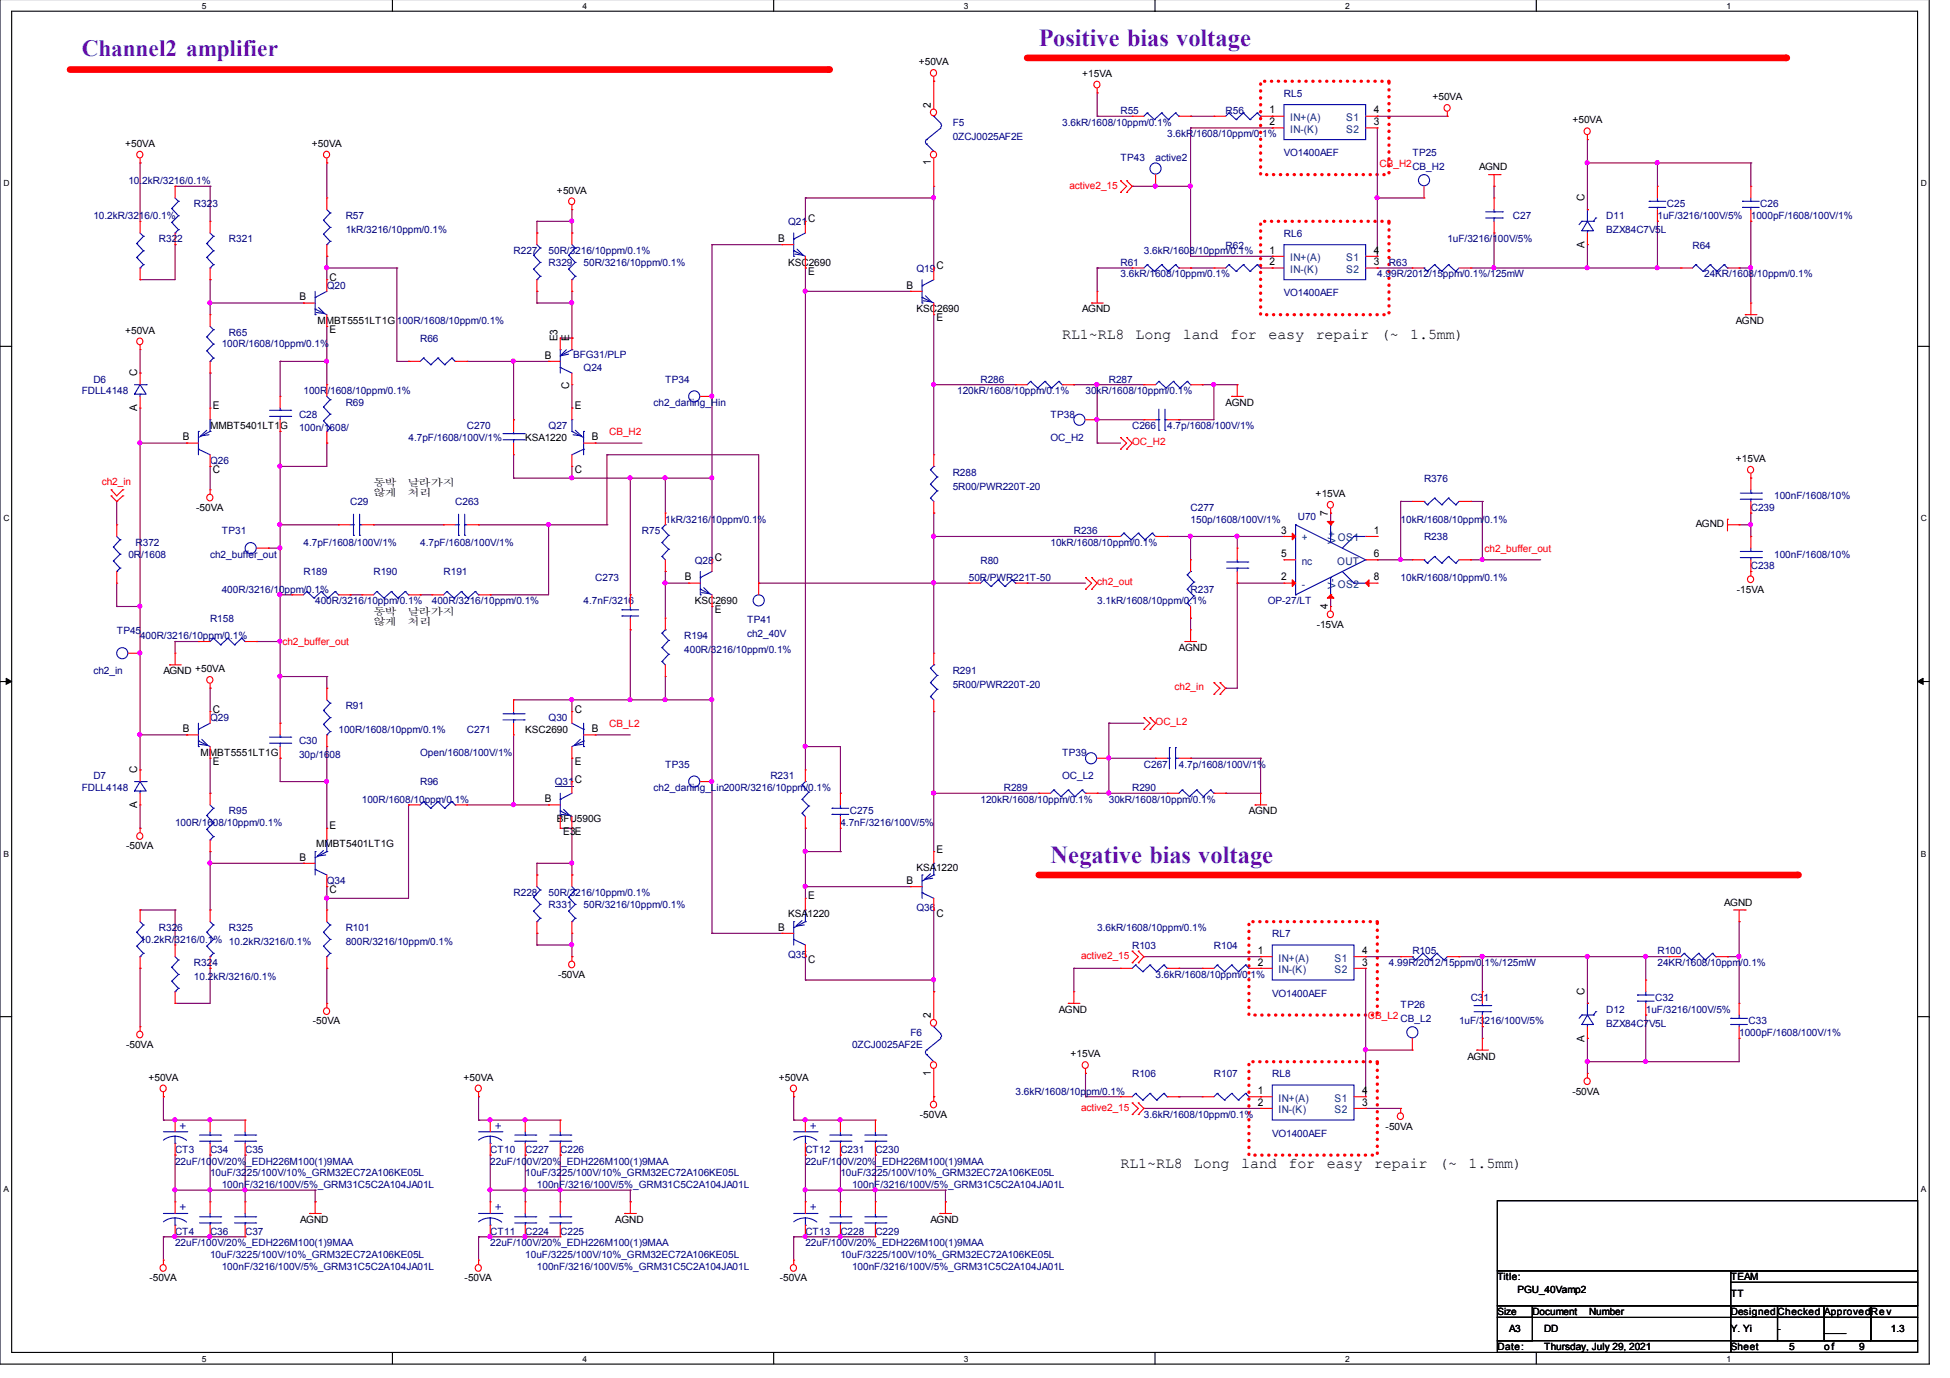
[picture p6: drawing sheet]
<svg xmlns="http://www.w3.org/2000/svg" width="297mm" height="210mm" viewBox="0 0 297 210" stroke-linecap="round" stroke-linejoin="round" font-family="sans-serif">
<defs><g id="words">
<g font-size="3.7" fill="#8000ff">
<text x="158.2" y="7">Positive bias voltage</text>
<text x="160" y="131.4">Negative bias voltage</text>
</g>
<text font-size="3.6" fill="#8000ff" x="12.4" y="8.6">Channel2 amplifier</text>
<g font-size="2.3">
<text x="161.8" y="51.7">RL1~RL8</text>
<text x="173" y="51.7">Long</text>
<text x="180.2" y="51.7">land</text>
<text x="187.4" y="51.7">for</text>
<text x="193.2" y="51.7">easy</text>
<text x="200.4" y="51.7">repair</text>
<text x="210.3" y="51.7">(~</text>
<text x="214.8" y="51.7">1.5mm)</text>
<text x="170.7" y="177.9">RL1~RL8</text>
<text x="181.9" y="177.9">Long</text>
<text x="189.1" y="177.9">land</text>
<text x="196.3" y="177.9">for</text>
<text x="202.1" y="177.9">easy</text>
<text x="209.3" y="177.9">repair</text>
<text x="219.2" y="177.9">(~</text>
<text x="223.7" y="177.9">1.5mm)</text>
</g>
<g font-size="1.8" fill="#00f">
<text x="27.3" y="172.1">+</text>
<text x="75.4" y="172.1">+</text>
<text x="123.4" y="172.1">+</text>
<text x="27.3" y="184.5">+</text>
<text x="75.4" y="184.5">+</text>
<text x="123.4" y="184.5">+</text>
</g>
<g font-size="1.6">
<text x="141.8" y="16.4" transform="rotate(-90 141.8 16.4)">2</text>
<text x="193.4" y="17.3">1</text>
<text x="209.3" y="17.3">4</text>
<text x="193.4" y="19.1">2</text>
<text x="209.3" y="19.1">3</text>
<text x="141.8" y="25.2" transform="rotate(-90 141.8 25.2)">1</text>
<text x="123.1" y="33.9">C</text>
<text x="241.4" y="30.7" transform="rotate(-90 241.4 30.7)">C</text>
<text x="118.5" y="36.8">B</text>
<text x="123.1" y="41.8">E</text>
<text x="142.7" y="41">C</text>
<text x="193.4" y="38.6">1</text>
<text x="193.4" y="40.4">2</text>
<text x="209.3" y="38.6">4</text>
<text x="209.3" y="40.4">3</text>
<text x="241.4" y="37.8" transform="rotate(-90 241.4 37.8)">A</text>
<text x="45.6" y="45.7">B</text>
<text x="50.2" y="42.8">C</text>
<text x="138.1" y="44">B</text>
<text x="50.2" y="50.7">E</text>
<text x="84.9" y="52" transform="rotate(-90 84.9 52)">E3</text>
<text x="86.7" y="52" transform="rotate(-90 86.7 52)">E</text>
<text x="142.7" y="49">E</text>
<text x="20.9" y="57.3" transform="rotate(-90 20.9 57.3)">C</text>
<text x="83" y="54.6">B</text>
<text x="86.7" y="59.2" transform="rotate(-90 86.7 59.2)">C</text>
<text x="20.9" y="62.7" transform="rotate(-90 20.9 62.7)">A</text>
<text x="32.4" y="62.3">E</text>
<text x="87.5" y="62.3">E</text>
<text x="27.9" y="67.1">B</text>
<text x="90.2" y="67.1">B</text>
<text x="32.4" y="72.1">C</text>
<text x="87.5" y="72.1">C</text>
<text x="195.2" y="81.3">3</text>
<text x="202.3" y="78.7" transform="rotate(-90 202.3 78.7)">7</text>
<text x="209.3" y="81.3">1</text>
<text x="104.3" y="88.4">B</text>
<text x="108.9" y="85.4">C</text>
<text x="195.2" y="88.4">2</text>
<text x="195.2" y="84.9">5</text>
<text x="209.3" y="84.9">6</text>
<text x="209.3" y="88.4">8</text>
<text x="108.9" y="93.4">E</text>
<text x="202.3" y="92.7" transform="rotate(-90 202.3 92.7)">4</text>
<text x="27.9" y="111.5">B</text>
<text x="32.4" y="108.6">C</text>
<text x="87.5" y="108.6">C</text>
<text x="90.2" y="111.5">B</text>
<text x="20.9" y="117.8" transform="rotate(-90 20.9 117.8)">C</text>
<text x="32.4" y="116.5">E</text>
<text x="87.5" y="119.2">C</text>
<text x="87.5" y="116.5">E</text>
<text x="20.9" y="123.1" transform="rotate(-90 20.9 123.1)">A</text>
<text x="83" y="122.2">B</text>
<text x="45.6" y="131.1">B</text>
<text x="50.2" y="126.3">E</text>
<text x="85.8" y="127.2">E3E</text>
<text x="142.7" y="129.9">E</text>
<text x="50.2" y="136.1">C</text>
<text x="123.1" y="137">E</text>
<text x="138.1" y="134.6">B</text>
<text x="118.5" y="141.7">B</text>
<text x="142.7" y="139.6">C</text>
<text x="123.1" y="146.7">C</text>
<text x="191.6" y="145.3">1</text>
<text x="191.6" y="147.1">2</text>
<text x="207.5" y="145.3">4</text>
<text x="207.5" y="147.1">3</text>
<text x="141.8" y="155.1" transform="rotate(-90 141.8 155.1)">2</text>
<text x="241.4" y="151.6" transform="rotate(-90 241.4 151.6)">C</text>
<text x="241.4" y="158.7" transform="rotate(-90 241.4 158.7)">A</text>
<text x="141.8" y="163.8" transform="rotate(-90 141.8 163.8)">1</text>
<text x="191.6" y="166.6">1</text>
<text x="207.5" y="166.6">4</text>
<text x="191.6" y="168.4">2</text>
<text x="207.5" y="168.4">3</text>
</g>
<g font-size="1.6" fill="#004080">
<text x="196.5" y="18.5">IN+(A)</text>
<text x="196.5" y="20.2">IN-(K)</text>
<text x="205.1" y="18.5">S1</text>
<text x="205.1" y="20.2">S2</text>
<text x="196.5" y="39.8">IN+(A)</text>
<text x="196.5" y="41.6">IN-(K)</text>
<text x="205.1" y="39.8">S1</text>
<text x="205.1" y="41.6">S2</text>
<text x="198.3" y="82.5">+</text>
<text x="203.5" y="82.8" transform="rotate(-90 203.5 82.8)">V+</text>
<text x="203.8" y="82.5">OS1</text>
<text x="198.3" y="89.6">-</text>
<text x="198.3" y="86">nc</text>
<text x="203.5" y="89.7" transform="rotate(-90 203.5 89.7)">V-</text>
<text x="203.7" y="86">OUT</text>
<text x="203.8" y="89.6">OS2</text>
<text x="194.7" y="146.5">IN+(A)</text>
<text x="194.7" y="148.3">IN-(K)</text>
<text x="203.3" y="146.5">S1</text>
<text x="203.3" y="148.3">S2</text>
<text x="194.7" y="167.8">IN+(A)</text>
<text x="203.3" y="167.8">S1</text>
<text x="194.7" y="169.6">IN-(K)</text>
<text x="203.3" y="169.6">S2</text>
</g>
<g font-size="1.5">
<text x="140" y="9.9">+50VA</text>
<text x="164.8" y="11.7">+15VA</text>
<text x="218.2" y="15.3">+50VA</text>
<text x="19" y="22.4">+50VA</text>
<text x="47.5" y="22.4">+50VA</text>
<text x="239.5" y="18.8">+50VA</text>
<text x="84.8" y="29.5">+50VA</text>
<text x="225.3" y="25.9">AGND</text>
<text x="120.1" y="40.5">KSC2690</text>
<text x="139.6" y="47.6">KSC2690</text>
<text x="164.8" y="47.6">AGND</text>
<text x="19" y="50.8">+50VA</text>
<text x="48.3" y="49.4">MMBT5551LT1G</text>
<text x="264.4" y="49.4">AGND</text>
<text x="32" y="65.4">MMBT5401LT1G</text>
<text x="186.7" y="61.8">AGND</text>
<text x="80" y="67.2">KSA1220</text>
<text x="264.4" y="70.4">+15VA</text>
<text x="29.9" y="77.8">-50VA</text>
<text x="56.9" y="74.1">동박</text>
<text x="56.9" y="75.6">않게</text>
<text x="62.1" y="74.1">날라가지</text>
<text x="62.1" y="75.6">처리</text>
<text x="200.4" y="75.7">+15VA</text>
<text x="258.3" y="80.3">AGND</text>
<text x="56.9" y="93.7">동박</text>
<text x="56.9" y="95.2">않게</text>
<text x="62.1" y="93.7">날라가지</text>
<text x="62.1" y="95.2">처리</text>
<text x="105.8" y="92">KSC2690</text>
<text x="200.6" y="95.6">-15VA</text>
<text x="264.6" y="90.3">-15VA</text>
<text x="179.6" y="99.2">AGND</text>
<text x="24.9" y="102.7">AGND +50VA</text>
<text x="80" y="111.6">KSC2690</text>
<text x="30.6" y="115.2">MMBT5551LT1G</text>
<text x="84.8" y="125.2">BFU590G</text>
<text x="190.2" y="124.1">AGND</text>
<text x="19.2" y="129.4">-50VA</text>
<text x="48.2" y="129">MMBT5401LT1G</text>
<text x="139.6" y="132.6">KSA1220</text>
<text x="262.6" y="137.9">AGND</text>
<text x="120.1" y="139.7">KSA1220</text>
<text x="85" y="148.9">-50VA</text>
<text x="161.3" y="154.3">AGND</text>
<text x="19.2" y="159.6">-50VA</text>
<text x="47.7" y="156.1">-50VA</text>
<text x="163.1" y="161.1">+15VA</text>
<text x="223.5" y="161.4">AGND</text>
<text x="22.6" y="164.6">+50VA</text>
<text x="70.6" y="164.6">+50VA</text>
<text x="118.6" y="164.6">+50VA</text>
<text x="239.5" y="166.7">-50VA</text>
<text x="140.1" y="170.3">-50VA</text>
<text x="211.1" y="172.1">-50VA</text>
<text x="45.7" y="186.3">AGND</text>
<text x="93.7" y="186.3">AGND</text>
<text x="141.7" y="186.3">AGND</text>
<text x="22.8" y="195.2">-50VA</text>
<text x="70.8" y="195.2">-50VA</text>
<text x="118.8" y="195.2">-50VA</text>
<text x="228.1" y="195">Title:</text>
<text x="231.1" y="196.9">PGU_40Vamp2</text>
<text x="263.7" y="195">TEAM</text>
<text x="263.7" y="197.6">TT</text>
<text x="228.1" y="200.3">Size</text>
<text x="229.9" y="203">A3</text>
<text x="233.4" y="200.3">Document</text>
<text x="235.2" y="203">DD</text>
<text x="242.1" y="200.3">Number</text>
<text x="263.7" y="200.3">DesignedChecked ApprovedRev</text>
<text x="263.7" y="203">Y. Yi</text>
<text x="270.8" y="203">-</text>
<text x="277.9" y="203">____</text>
<text x="288" y="203">1.3</text>
<text x="228.1" y="205.7">Date:</text>
<text x="235.2" y="205.7">Thursday, July 29, 2021</text>
<text x="263.7" y="205.7">Sheet</text>
<text x="272.5" y="205.7">5</text>
<text x="277.9" y="205.7">of</text>
<text x="283.2" y="205.7">9</text>
</g>
<g font-size="1.5" fill="#000080">
<text x="170.7" y="17.4">R55</text>
<text x="186.7" y="17.4">R56</text>
<text x="195.6" y="14.7">RL5</text>
<text x="145.1" y="19.1">F5</text>
<text x="145.1" y="21.3">0ZCJ0025AF2E</text>
<text x="161.8" y="19.1">3.6kR/1608/10ppm/0.1%</text>
<text x="177.8" y="20.9">3.6kR/1608/10ppm/0.1%</text>
<text x="195.6" y="23.8">VO1400AEF</text>
<text x="215.1" y="23.8">TP25</text>
<text x="19.6" y="28">10.2kR/3216/0.1%</text>
<text x="170.7" y="24.5">TP43</text>
<text x="176" y="24.5">active2</text>
<text x="215.1" y="25.9">CB_H2</text>
<text x="14.2" y="33.4">10.2kR/3216/0.1%</text>
<text x="29.5" y="31.6">R323</text>
<text x="52.7" y="33.4">R57</text>
<text x="52.7" y="35.5">1kR/3216/10ppm/0.1%</text>
<text x="120.1" y="34.3">Q21</text>
<text x="230.5" y="33.4">C27</text>
<text x="244.7" y="33.4">D11</text>
<text x="244.7" y="35.5">BZX84C7V5L</text>
<text x="252.5" y="33.4">1uF/3216/100V/5%</text>
<text x="253.9" y="31.6">C25</text>
<text x="266.7" y="33.4">1000pF/1608/100V/1%</text>
<text x="268.1" y="31.6">C26</text>
<text x="24.2" y="36.9">R322</text>
<text x="34.9" y="36.9">R321</text>
<text x="78.2" y="38.7">R227</text>
<text x="83.6" y="38.7">50R/3216/10ppm/0.1%</text>
<text x="83.6" y="40.5">R329</text>
<text x="88.9" y="40.5">50R/3216/10ppm/0.1%</text>
<text x="139.6" y="41.4">Q19</text>
<text x="170.7" y="40.5">R61</text>
<text x="174.2" y="38.7">3.6kR/1608/10ppm/0.1%</text>
<text x="186.7" y="37.9">R62</text>
<text x="195.6" y="36.1">RL6</text>
<text x="211.6" y="40.5">R63</text>
<text x="220.5" y="36.9">1uF/3216/100V/5%</text>
<text x="257.8" y="37.9">R64</text>
<text x="49.8" y="44">Q20</text>
<text x="170.7" y="42.3">3.6kR/1608/10ppm/0.1%</text>
<text x="195.6" y="45.1">VO1400AEF</text>
<text x="209.8" y="42.3">4.99R/2012/15ppm/0.1%/125mW</text>
<text x="259.6" y="42.3">24KR/1608/10ppm/0.1%</text>
<text x="33.8" y="52.9">100R/1608/10ppm/0.1%</text>
<text x="34.9" y="51.2">R65</text>
<text x="60.5" y="49.4">100R/1608/10ppm/0.1%</text>
<text x="64" y="52.1">R66</text>
<text x="14.2" y="58.3">D6</text>
<text x="87.3" y="54.5">BFG31/PLP</text>
<text x="88.9" y="56.5">Q24</text>
<text x="101.3" y="58.3">TP34</text>
<text x="149.4" y="58.3">R286</text>
<text x="168.9" y="58.3">R287</text>
<text x="12.4" y="60">FDLL4148</text>
<text x="45.6" y="63.6">C28</text>
<text x="45.6" y="65.7">100n/1608/</text>
<text x="46.2" y="60">100R/1608/10ppm/0.1%</text>
<text x="52.7" y="61.8">R69</text>
<text x="71.1" y="65.4">C270</text>
<text x="83.6" y="65.4">Q27</text>
<text x="99.6" y="61.8">ch2_darling_Hin</text>
<text x="145.8" y="60">120kR/1608/10ppm/0.1%</text>
<text x="160" y="63.6">TP38</text>
<text x="165.4" y="60">30kR/1608/10ppm/0.1%</text>
<text x="172.5" y="65.4">C266</text>
<text x="177.8" y="65.4">4.7p/1608/100V/1%</text>
<text x="32" y="70.7">Q26</text>
<text x="62.2" y="67.2">4.7pF/1608/100V/1%</text>
<text x="160" y="67.2">OC_H2</text>
<text x="53.3" y="77">C29</text>
<text x="69.3" y="77">C263</text>
<text x="145.1" y="72.5">R288</text>
<text x="145.1" y="74.6">5R00/PWR220T-20</text>
<text x="181.4" y="77.8">C277</text>
<text x="216.9" y="73.4">R376</text>
<text x="266.7" y="77.8">C239</text>
<text x="270.3" y="76">100nF/1608/10%</text>
<text x="20.7" y="83.2">R372</text>
<text x="33.8" y="81.4">TP31</text>
<text x="46.2" y="83.2">4.7pF/1608/100V/1%</text>
<text x="64" y="83.2">4.7pF/1608/100V/1%</text>
<text x="97.8" y="81.4">R75</text>
<text x="101.3" y="79.6">1kR/3216/10ppm/0.1%</text>
<text x="160" y="83.2">10kR/1608/10ppm/0.1%</text>
<text x="163.6" y="81.4">R236</text>
<text x="181.4" y="79.6">150p/1608/100V/1%</text>
<text x="197.7" y="79.3">U70</text>
<text x="213.4" y="79.6">10kR/1608/10ppm/0.1%</text>
<text x="216.9" y="82.3">R238</text>
<text x="19.6" y="84.9">0R/1608</text>
<text x="32" y="84.9">ch2_buffer_out</text>
<text x="46.2" y="87.6">R189</text>
<text x="56.9" y="87.6">R190</text>
<text x="67.6" y="87.6">R191</text>
<text x="90.7" y="88.5">C273</text>
<text x="105.8" y="85.9">Q28</text>
<text x="147.6" y="88.5">50R/PWR221T-50</text>
<text x="149.4" y="85.9">R80</text>
<text x="213.4" y="88.5">10kR/1608/10ppm/0.1%</text>
<text x="266.7" y="86.7">C238</text>
<text x="270.3" y="84.9">100nF/1608/10%</text>
<text x="32" y="94.8">R158</text>
<text x="33.8" y="90.3">400R/3216/10ppm/0.1%</text>
<text x="48" y="92">400R/3216/10ppm/0.1%</text>
<text x="65.8" y="92">400R/3216/10ppm/0.1%</text>
<text x="88.9" y="92">4.7nF/3216</text>
<text x="113.8" y="94.9">TP41</text>
<text x="167.1" y="92">3.1kR/1608/10ppm/0.1%</text>
<text x="181.4" y="90.3">R237</text>
<text x="193.1" y="92">OP-27/LT</text>
<text x="17.8" y="96.5">TP45</text>
<text x="21.3" y="97.4">400R/3216/10ppm/0.1%</text>
<text x="104.2" y="97.4">R194</text>
<text x="104.2" y="99.5">400R/3216/10ppm/0.1%</text>
<text x="113.8" y="97">ch2_40V</text>
<text x="14.2" y="102.7">ch2_in</text>
<text x="145.1" y="102.7">R291</text>
<text x="145.1" y="104.8">5R00/PWR220T-20</text>
<text x="32" y="109.8">Q29</text>
<text x="45.6" y="113.4">C30</text>
<text x="51.6" y="111.6">100R/1608/10ppm/0.1%</text>
<text x="52.7" y="108">R91</text>
<text x="71.1" y="111.6">C271</text>
<text x="83.6" y="109.8">Q30</text>
<text x="14.2" y="118.7">D7</text>
<text x="45.6" y="115.5">30p/1608</text>
<text x="64" y="115.2">Open/1608/100V/1%</text>
<text x="64" y="119.6">R96</text>
<text x="84.5" y="119.6">Q31</text>
<text x="101.3" y="116.9">TP35</text>
<text x="117.3" y="118.7">R231</text>
<text x="161.8" y="115.2">TP39</text>
<text x="161.8" y="118.7">OC_L2</text>
<text x="174.2" y="116.9">C267</text>
<text x="179.6" y="116.9">4.7p/1608/100V/1%</text>
<text x="12.4" y="120.5">FDLL4148</text>
<text x="26.7" y="125.8">100R/1608/10ppm/0.1%</text>
<text x="34.9" y="124.1">R95</text>
<text x="55.1" y="122.3">100R/1608/10ppm/0.1%</text>
<text x="99.6" y="120.5">ch2_darling_Lin200R/3216/10ppm/0.1%</text>
<text x="128" y="125.8">4.7nF/3216/100V/5%</text>
<text x="129.5" y="124.1">C275</text>
<text x="149.4" y="122.3">120kR/1608/10ppm/0.1%</text>
<text x="152.9" y="120.5">R289</text>
<text x="168.9" y="122.3">30kR/1608/10ppm/0.1%</text>
<text x="172.5" y="120.5">R290</text>
<text x="49.8" y="134.7">Q34</text>
<text x="78.2" y="136.5">R228</text>
<text x="83.6" y="136.5">50R/3216/10ppm/0.1%</text>
<text x="21.3" y="143.6">10.2kR/3216/0.1% 10.2kR/3216/0.1%</text>
<text x="24.2" y="141.8">R326</text>
<text x="34.9" y="141.8">R325</text>
<text x="52.7" y="141.8">R101</text>
<text x="52.7" y="143.9">800R/3216/10ppm/0.1%</text>
<text x="83.6" y="138.3">R331</text>
<text x="88.9" y="138.3">50R/3216/10ppm/0.1%</text>
<text x="139.6" y="138.8">Q36</text>
<text x="167.1" y="141.8">3.6kR/1608/10ppm/0.1%</text>
<text x="193.8" y="142.8">RL7</text>
<text x="29.5" y="147.2">R324</text>
<text x="29.5" y="149.3">10.2kR/3216/0.1%</text>
<text x="120.1" y="145.9">Q35</text>
<text x="172.5" y="144.5">R103</text>
<text x="176" y="148.9">3.6kR/1608/10ppm/0.1%</text>
<text x="184.9" y="144.5">R104</text>
<text x="211.6" y="147.2">4.99R/2012/15ppm/0.1%/125mW</text>
<text x="215.1" y="145.4">R105</text>
<text x="252.5" y="145.4">R100</text>
<text x="252.5" y="147.2">24KR/1608/10ppm/0.1%</text>
<text x="193.8" y="151.8">VO1400AEF</text>
<text x="213.4" y="153.6">TP26</text>
<text x="213.4" y="155.7">CB_L2</text>
<text x="224" y="152.5">C31</text>
<text x="244.7" y="154.3">D12</text>
<text x="250.7" y="154.3">1uF/3216/100V/5%</text>
<text x="252.1" y="152.5">C32</text>
<text x="129.8" y="159.6">0ZCJ0025AF2E</text>
<text x="138.7" y="157.8">F6</text>
<text x="222.2" y="156.1">1uF/3216/100V/5%</text>
<text x="244.7" y="156.4">BZX84C7V5L</text>
<text x="264.9" y="157.8">1000pF/1608/100V/1%</text>
<text x="266.4" y="156.1">C33</text>
<text x="154.7" y="166.7">3.6kR/1608/10ppm/0.1%</text>
<text x="172.5" y="164.1">R106</text>
<text x="184.9" y="164.1">R107</text>
<text x="193.8" y="164.1">RL8</text>
<text x="174.2" y="170.3">3.6kR/1608/10ppm/0.1%</text>
<text x="193.8" y="173.2">VO1400AEF</text>
<text x="26.7" y="175.6">CT3</text>
<text x="26.7" y="177.4">22uF/100V/20%_EDH226M100(1)9MAA</text>
<text x="32" y="175.6">C34</text>
<text x="32" y="179.2">10uF/3225/100V/10%_GRM32EC72A106KE05L</text>
<text x="37.3" y="175.6">C35</text>
<text x="74.7" y="175.6">CT10</text>
<text x="74.7" y="177.4">22uF/100V/20%_EDH226M100(1)9MAA</text>
<text x="80" y="175.6">C227</text>
<text x="80" y="179.2">10uF/3225/100V/10%_GRM32EC72A106KE05L</text>
<text x="85.3" y="175.6">C226</text>
<text x="122.7" y="175.6">CT12</text>
<text x="122.7" y="177.4">22uF/100V/20%_EDH226M100(1)9MAA</text>
<text x="128" y="175.6">C231</text>
<text x="128" y="179.2">10uF/3225/100V/10%_GRM32EC72A106KE05L</text>
<text x="133.3" y="175.6">C230</text>
<text x="33.8" y="180.9">100nF/3216/100V/5%_GRM31C5C2A104JA01L</text>
<text x="81.8" y="180.9">100nF/3216/100V/5%_GRM31C5C2A104JA01L</text>
<text x="129.8" y="180.9">100nF/3216/100V/5%_GRM31C5C2A104JA01L</text>
<text x="26.7" y="188.1">CT4</text>
<text x="26.7" y="189.8">22uF/100V/20%_EDH226M100(1)9MAA</text>
<text x="32" y="188.1">C36</text>
<text x="32" y="191.6">10uF/3225/100V/10%_GRM32EC72A106KE05L</text>
<text x="37.3" y="188.1">C37</text>
<text x="74.7" y="188.1">CT11</text>
<text x="74.7" y="189.8">22uF/100V/20%_EDH226M100(1)9MAA</text>
<text x="80" y="188.1">C224</text>
<text x="80" y="191.6">10uF/3225/100V/10%_GRM32EC72A106KE05L</text>
<text x="85.3" y="188.1">C225</text>
<text x="122.7" y="188.1">CT13</text>
<text x="122.7" y="189.8">22uF/100V/20%_EDH226M100(1)9MAA</text>
<text x="128" y="188.1">C228</text>
<text x="128" y="191.6">10uF/3225/100V/10%_GRM32EC72A106KE05L</text>
<text x="133.3" y="188.1">C229</text>
<text x="33.8" y="193.4">100nF/3216/100V/5%_GRM31C5C2A104JA01L</text>
<text x="81.8" y="193.4">100nF/3216/100V/5%_GRM31C5C2A104JA01L</text>
<text x="129.8" y="193.4">100nF/3216/100V/5%_GRM31C5C2A104JA01L</text>
</g>
<g font-size="1.5" fill="#f00">
<text x="162.9" y="28.7">active2_15</text>
<text x="210.1" y="25.4">CB_H2</text>
<text x="92.8" y="66.3">CB_H2</text>
<text x="172.5" y="67.8">OC_H2</text>
<text x="15.5" y="73.9">ch2_in</text>
<text x="167.1" y="89.2">ch2_out</text>
<text x="226.1" y="84.1">ch2_buffer_out</text>
<text x="43" y="98.3">ch2_buffer_out</text>
<text x="178.9" y="105.2">ch2_in</text>
<text x="92.8" y="110.8">CB_L2</text>
<text x="176" y="110.5">OC_L2</text>
<text x="164.7" y="146.1">active2_15</text>
<text x="208.4" y="155.2">CB_L2</text>
<text x="164.7" y="169.2">active2_15</text>
</g>
<g font-size="1.3">
<text x="30.7" y="1.4">5</text>
<text x="88.7" y="1.4">4</text>
<text x="146.8" y="1.4">3</text>
<text x="204.9" y="1.4">2</text>
<text x="263" y="1.4">1</text>
<text x=".5" y="28.4">D</text>
<text x="292.6" y="28.4">D</text>
<text x=".5" y="79.4">C</text>
<text x="292.6" y="79.4">C</text>
<text x=".5" y="130.5">B</text>
<text x="292.6" y="130.5">B</text>
<text x=".5" y="181.5">A</text>
<text x="292.6" y="181.5">A</text>
<text x="30.7" y="207.4">5</text>
<text x="88.7" y="207.4">4</text>
<text x="146.8" y="207.4">3</text>
<text x="204.9" y="207.4">2</text>
<text x="263" y="207.4">1</text>
</g>
</g></defs>
<path d="M0 -.1v207.9h293.9v-207.9M1.8 1.7h290.3v204.3h-290.3z" fill="none" stroke="#000" stroke-width=".17"/>
<g fill="#fff">
<path d="M30.7 .2h.6v1.3h-.6z"/>
<path d="M30.7 206.3h.6v1.3h-.6z"/>
</g>
<path d="M59.8 -.1v1.8M59.8 206v1.8" fill="none" stroke="#000" stroke-width=".17"/>
<g fill="#fff">
<path d="M88.7 .2h.6v1.3h-.6z"/>
<path d="M88.7 206.3h.6v1.3h-.6z"/>
</g>
<path d="M117.9 -.1v1.8M117.9 206v1.8" fill="none" stroke="#000" stroke-width=".17"/>
<g fill="#fff">
<path d="M146.8 .2h.6v1.3h-.6z"/>
<path d="M146.8 206.3h.6v1.3h-.6z"/>
</g>
<path d="M175.9 -.1v1.8M175.9 206v1.8" fill="none" stroke="#000" stroke-width=".17"/>
<g fill="#fff">
<path d="M204.9 .2h.6v1.3h-.6z"/>
<path d="M204.9 206.3h.6v1.3h-.6z"/>
</g>
<path d="M234 -.1v1.8M234 206v1.8" fill="none" stroke="#000" stroke-width=".17"/>
<g fill="#fff">
<path d="M263 .2h.6v1.3h-.6z"/>
<path d="M263 206.3h.6v1.3h-.6z"/>
<path d="M.5 27.2h.9v1.3h-.9z"/>
<path d="M292.6 27.2h.9v1.3h-.9z"/>
<path d="M.5 78.2h.9v1.4h-.9z"/>
<path d="M292.6 78.2h.9v1.4h-.9z"/>
</g>
<path d="M0 52.8h1.8M292.1 52.8h1.8" fill="none" stroke="#000" stroke-width=".17"/>
<g fill="#fff">
<path d="M.5 129.3h.8v1.4h-.8z"/>
<path d="M292.6 129.3h.8v1.4h-.8z"/>
</g>
<path d="M0 103.8h1.8M292.1 103.8h1.8" fill="none" stroke="#000" stroke-width=".17"/>
<path d="M.9 103.3l.9 .5-.9 .4zM292.1 103.8l.8-.5v.9z" fill="#000" stroke="#000" stroke-width=".15"/>
<g fill="#fff">
<path d="M.5 180.4h.7v1.3h-.7z"/>
<path d="M292.6 180.4h.7v1.3h-.7z"/>
</g>
<path d="M0 154.9h1.8M292.1 154.9h1.8" fill="none" stroke="#000" stroke-width=".17"/>
<path d="M192 12.4h19.6v14.2h-19.6zM192 33.7h19.6v14.2h-19.6zM190.2 140.4h19.6v14.2h-19.6zM190.2 161.7h19.6v14.3h-19.6z" fill="none" stroke="#f00" stroke-width=".51" stroke-dasharray="0 1"/>
<path d="M156.5 8.8h115.5" fill="none" stroke="#f00" stroke-width="1"/>
<circle cx="272" cy="8.8" r=".51" fill="#f00"/>
<path d="M158.2 133.3h115.6" fill="none" stroke="#f00" stroke-width="1"/>
<circle cx="273.8" cy="133.3" r=".51" fill="#f00"/>
<path d="M10.7 10.6h115.5" fill="none" stroke="#f00" stroke-width="1"/>
<circle cx="126.2" cy="10.6" r=".51" fill="#f00"/>
<g fill="none" stroke="#800040" stroke-width=".17">
<path d="M167.1 14.2h.1M167.1 17.7h.1M167.1 17.7h5.4M167.1 14.2v3.5M181.4 17.7h.1M181.4 19.5h.1M181.4 17.7h3.5M181.4 19.5v19.5h12.4M181.4 19.5h12.4M193.8 19.5h.1M209.8 17.7h.1M209.8 19.5v19.5"/>
<path d="M209.8 17.7h10.7M21.3 24.8h.1M21.3 24.8v8.9M26.7 37.3h.1M26.7 28.4h.1M26.7 37.3v5.3h-5.4M26.7 28.4h5.3M32 28.4h.1M32 28.4v5.3M49.8 39h.1M49.8 24.8h.1M49.8 24.8v5.4"/>
<path d="M49.8 39v3.6M81.8 33.7h.1M81.8 35.5h.1M81.8 33.7h5.3M81.8 33.7v1.8M87.1 33.7h.1M87.1 35.5h.1M87.1 31.9v3.6M108.5 37.3h.1M108.5 37.3v48M108.5 37.3h10.6M122.7 30.2h.1"/>
<path d="M122.7 30.2v3.5M122.7 30.2h19.5M142.2 30.2h.1M142.2 28.4v12.4M172.5 28.4h.1M172.5 28.4h8.9M176 28.4h.1M181.4 28.4h.1M193.8 39h.1M209.8 30.2h.1M209.8 30.2h7.1M227.6 28.4h.1"/>
<path d="M227.6 35.5h.1M227.6 28.4v1.8M227.6 35.5v5.3M241.8 21.3h.1M241.8 31.9h.1M241.8 21.3v10.6M241.8 37.3v3.5M241.8 24.8h24.9M252.5 24.8h.1M252.5 33.7h.1M252.5 24.8v3.6M252.5 33.7v7.1"/>
<path d="M266.7 24.8h.1M266.7 33.7h.1M266.7 24.8v3.6M266.7 33.7v12.5M21.3 56.8h.1M21.3 42.6h.1M21.3 53.3v3.5M32 56.8h.1M32 46.2h.1M32 42.6h.1M32 42.6v5.3M32 56.8v5.4"/>
<path d="M32 46.2h14.2M42.7 55h.1M42.7 55h7.1M42.7 55v5.4M46.2 46.2h.1M49.8 55h.1M49.8 40.8h.1M49.8 49.7v8.9M49.8 40.8h10.7M60.5 40.8h.1M60.5 40.8v14.2h1.7M62.2 55h.1"/>
<path d="M71.1 55h12.5M78.2 55h.1M78.2 55v8.9M81.8 46.2h.1M81.8 44.4h.1M81.8 46.2h5.3M81.8 44.4v1.8M83.6 55h.1M85.3 51.5h1.8M87.1 51.5h.1M87.1 46.2h.1M87.1 44.4v7.1"/>
<path d="M87.1 58.6v3.6M122.7 44.4h.1M122.7 40.8h.1M122.7 40.8v76.5M122.7 44.4h16M142.2 58.6h.1M142.2 40.8h.1M142.2 47.9v21.4M142.2 58.6h12.5M163.6 58.6h.1M163.6 58.6h10.6M167.1 40.8h.1"/>
<path d="M167.1 58.6h.1M167.1 40.8h5.4M167.1 40.8v3.6M167.1 58.6v8.9M181.4 40.8h.1M181.4 40.8h3.5M183.1 58.6h.1M183.1 58.6h5.4M184.9 58.6h.1M184.9 58.6v5.3h-5.3M209.8 40.8h.1M209.8 40.8h5.3"/>
<path d="M224 40.8h32M227.6 40.8h.1M241.8 40.8h.1M252.5 40.8h.1M264.9 40.8h.1M264.9 40.8h1.8M266.7 40.8h.1M17.8 76.4h.1M17.8 76.4v3.5M21.3 67.5h.1M21.3 67.5h7.1M21.3 62.2v55.1"/>
<path d="M28.4 67.5h.1M32 71h.1M32 71v3.6M42.7 79.9h.1M42.7 65.7h.1M42.7 71h.1M42.7 79.9h8.9M42.7 65.7v44.5M49.8 67.5h.1M49.8 67.5v3.5h-7.1M56.9 79.9h.1M56.9 79.9h10.7"/>
<path d="M72.9 79.9h.1M72.9 79.9h19.6M78.2 63.9h.1M78.2 72.8h.1M78.2 72.8h30.3M78.2 69.3v3.5M83.6 79.9h.1M83.6 79.9v10.7h-8.9M87.1 62.2h.1M87.1 72.8h.1M87.1 71v1.8M90.7 67.5h.1"/>
<path d="M90.7 67.5h7.1M92.5 69.3h.1M92.5 79.9h.1M92.5 69.3h23.1v19.5M92.5 69.3v10.6M96 72.8h.1M96 72.8v17.8M101.3 72.8h.1M101.3 72.8v5.4M108.5 72.8h.1M108.5 60.4h.1M142.2 78.2h.1"/>
<path d="M142.2 78.2v21.3M167.1 67.5h.1M167.1 63.9h.1M167.1 67.5h3.6M167.1 63.9h7.1M179.6 63.9h.1M202.7 78.2h.1M202.7 78.2v1.7M213.4 76.4h.1M213.4 76.4h1.7M213.4 76.4v8.9M224 76.4h.1"/>
<path d="M224 76.4h1.8M225.8 76.4h.1M225.8 76.4v8.9M264.9 79.9h.1M264.9 79.9h1.8M266.7 78.2h.1M266.7 79.9h.1M266.7 78.2v3.5M17.8 92.4h.1M17.8 88.8v3.6M17.8 92.4h3.5M21.3 92.4h.1"/>
<path d="M21.3 99.5h.1M26.7 97.7h.1M26.7 97.7v1.8M26.7 97.7h3.5M39.1 97.7h.1M39.1 97.7h3.6M40.9 83.5h.1M40.9 83.5h1.8M42.7 90.6h.1M42.7 97.7h.1M42.7 90.6h1.7M53.3 90.6h.1"/>
<path d="M53.3 90.6h1.8M64 90.6h.1M64 90.6h1.8M74.7 90.6h.1M96 95.9h.1M96 90.6h.1M96 95.9v10.7M101.3 88.8h.1M101.3 87.1h.1M101.3 88.8h3.6M101.3 87.1v7.1M108.5 92.4h.1"/>
<path d="M108.5 92.4v49.8M115.6 88.8h.1M115.6 88.8h32M142.2 88.8h.1M142.2 81.7h.1M142.2 81.7h26.7M156.5 88.8h.1M156.5 88.8h8.9M177.8 81.7h.1M177.8 81.7h17.8M181.4 81.7h.1M181.4 94.2h.1"/>
<path d="M181.4 81.7v3.6M181.4 94.2v1.7M188.5 88.8h.1M188.5 81.7h.1M188.5 88.8h7.1M188.5 88.8v16h-1.8M188.5 81.7v1.8M202.7 90.6h.1M202.7 90.6v1.8M209.8 85.3h.1M209.8 85.3h5.3M213.4 85.3h.1"/>
<path d="M224 85.3h.1M224 85.3h10.7M225.8 85.3h.1M21.3 117.3h.1M21.3 111.9h7.1M28.4 111.9h.1M32 104.8h.1M32 104.8v3.6M32 115.5v5.3M42.7 115.5h.1M42.7 110.2h.1M42.7 115.5v3.6h7.1"/>
<path d="M42.7 103.1h7.1M49.8 119.1h.1M49.8 103.1h.1M49.8 104.8h.1M49.8 103.1v1.7M49.8 113.7v12.5M78.2 106.6h30.3M78.2 111.9v10.7M87.1 115.5h.1M87.1 106.6h.1M87.1 106.6v1.8M87.1 115.5v3.6"/>
<path d="M90.7 111.9h.1M90.7 111.9h5.3M96 106.6h.1M101.3 106.6h.1M101.3 103.1v3.5M108.5 119.1h.1M108.5 106.6h.1M122.7 113.7h.1M122.7 113.7h5.3v7.1M142.2 108.4h.1M142.2 108.4v21.3M168.9 110.2h.1"/>
<path d="M168.9 115.5h.1M168.9 110.2h5.3M168.9 110.2v10.6M168.9 115.5h7.1M181.4 115.5h.1M181.4 115.5h10.6M186.7 104.8h.1M192 115.5h.1M192 115.5v5.3h-5.3M21.3 126.2h.1M21.3 138.6h.1M21.3 122.6v3.6"/>
<path d="M21.3 138.6h5.4M26.7 138.6h.1M26.7 138.6v5.3M32 129.7h.1M32 120.8h.1M32 138.6h.1M32 129.7v8.9M32 131.5h14.2M46.2 131.5h.1M49.8 135.1h.1M49.8 136.8h.1M49.8 126.2h.1"/>
<path d="M49.8 135.1v3.5M62.2 122.6h.1M62.2 122.6v14.2h-12.4M71.1 122.6h12.5M78.2 122.6h.1M81.8 131.5h.1M81.8 133.3h.1M81.8 131.5h5.3M81.8 131.5v1.8M83.6 122.6h.1M85.3 126.2h1.8M87.1 126.2h.1"/>
<path d="M87.1 131.5h.1M87.1 133.3h.1M87.1 126.2v7.1M122.7 126.2h.1M122.7 129.7h.1M122.7 135.1h.1M122.7 126.2v10.6M122.7 129.7h5.3M122.7 135.1h16M128 120.8h.1M128 129.7h.1M128 126.2v3.5"/>
<path d="M142.2 120.8h.1M142.2 138.6v12.5M142.2 120.8h16M167.1 120.8h.1M167.1 120.8h10.7M168.9 120.8h.1M186.7 120.8h.1M21.3 147.5h.1M21.3 147.5v8.9M26.7 152.8h.1M32 147.5h.1M32 147.5v5.3h-5.3"/>
<path d="M49.8 147.5h.1M49.8 147.5v5.3M81.8 143.9h.1M81.8 142.2h.1M81.8 143.9h5.3M81.8 142.2v1.7M87.1 143.9h.1M87.1 145.7h.1M87.1 142.2v3.5M108.5 142.2h.1M108.5 142.2h10.6M122.7 145.7h.1"/>
<path d="M122.7 149.3h.1M122.7 145.7v3.6M122.7 149.3h19.5M142.2 149.3h.1M142.2 151.1h.1M163.6 147.5h.1M163.6 147.5h7.1M163.6 147.5v3.6M174.2 145.7h.1M174.2 145.7h17.8M179.6 147.5h.1M179.6 147.5h3.5"/>
<path d="M208 159.9h.1M208 145.7h.1M208 145.7h5.4M208 147.5v19.6M208 159.9h7.1M222.2 145.7h.1M222.2 145.7h32.1M225.8 156.4h.1M225.8 145.7h.1M225.8 145.7v5.4M225.8 156.4v1.8M241.8 145.7h.1"/>
<path d="M241.8 158.2h.1M241.8 152.8h.1M241.8 145.7v7.1M241.8 158.2v5.3M250.7 154.6h.1M250.7 145.7h.1M250.7 145.7v3.6M250.7 154.6v7.1M263.1 145.7h.1M263.1 145.7h1.8M264.9 158.2h.1M264.9 145.7h.1"/>
<path d="M264.9 140.4h.1M264.9 140.4v12.4M264.9 158.2v3.5h-23.1M24.9 170.6h.1M24.9 167.1h.1M24.9 167.1v3.5M24.9 170.6h12.4M26.7 176h.1M26.7 170.6h.1M26.7 176v7.1M32 176h.1M32 170.6h.1"/>
<path d="M32 176v7.1M37.3 176h.1M37.3 176v7.1M72.9 170.6h.1M72.9 167.1h.1M72.9 170.6h12.4M72.9 167.1v3.5M74.7 176h.1M74.7 170.6h.1M74.7 176v7.1M80 176h.1M80 170.6h.1"/>
<path d="M80 176v7.1M85.3 176h.1M85.3 176v7.1M120.9 170.6h.1M120.9 167.1h.1M120.9 170.6h12.4M120.9 167.1v3.5M122.7 176h.1M122.7 170.6h.1M122.7 176v7.1M128 176h.1M128 170.6h.1"/>
<path d="M128 176v7.1M133.3 176h.1M133.3 176v7.1M165.4 163.5h.1M165.4 167.1h.1M165.4 163.5v3.6M165.4 167.1h5.3M174.2 168.8h.1M174.2 168.8h17.8M179.6 167.1h.1M179.6 167.1h3.5M208 168.8h.1"/>
<path d="M208 168.8h5.4M241.8 161.7h.1M250.7 161.7h.1M24.9 188.4h.1M24.9 188.4v3.6M24.9 188.4h12.4M26.7 181.3h.1M26.7 188.4h.1M26.7 181.3h21.3M32 181.3h.1M32 188.4h.1M37.3 181.3h.1"/>
<path d="M48 181.3h.1M48 183.1h.1M48 181.3v1.8M72.9 188.4h.1M72.9 188.4h12.4M72.9 188.4v3.6M74.7 181.3h.1M74.7 188.4h.1M74.7 181.3h21.3M80 181.3h.1M80 188.4h.1M85.3 181.3h.1"/>
<path d="M96 181.3h.1M96 183.1h.1M96 181.3v1.8M120.9 188.4h.1M120.9 188.4h12.4M120.9 188.4v3.6M122.7 181.3h.1M122.7 188.4h.1M122.7 181.3h21.3M128 181.3h.1M128 188.4h.1M133.3 181.3h.1"/>
<path d="M144 181.3h.1M144 183.1h.1M144 181.3v1.8"/>
</g>
<g fill="#f0f" stroke="#f0f" stroke-width=".17">
<circle cx="87.1" cy="72.8" r=".3"/>
<circle cx="108.4" cy="72.8" r=".3"/>
<circle cx="87.1" cy="106.6" r=".3"/>
<circle cx="108.4" cy="106.6" r=".3"/>
<circle cx="108.4" cy="60.3" r=".3"/>
<circle cx="142.2" cy="88.8" r=".3"/>
<circle cx="49.7" cy="55" r=".3"/>
<circle cx="32" cy="46.1" r=".3"/>
<circle cx="32" cy="131.5" r=".3"/>
<circle cx="78.2" cy="55" r=".3"/>
<circle cx="78.2" cy="122.6" r=".3"/>
<circle cx="21.3" cy="67.5" r=".3"/>
<circle cx="21.3" cy="92.3" r=".3"/>
<circle cx="142.2" cy="30.1" r=".3"/>
<circle cx="142.2" cy="149.2" r=".3"/>
<circle cx="252.4" cy="24.8" r=".3"/>
<circle cx="252.4" cy="40.8" r=".3"/>
<circle cx="266.7" cy="40.8" r=".3"/>
<circle cx="227.5" cy="40.8" r=".3"/>
<circle cx="241.8" cy="40.8" r=".3"/>
<circle cx="241.8" cy="161.7" r=".3"/>
<circle cx="250.7" cy="161.7" r=".3"/>
<circle cx="264.9" cy="145.7" r=".3"/>
<circle cx="225.8" cy="145.7" r=".3"/>
<circle cx="241.8" cy="145.7" r=".3"/>
<circle cx="37.3" cy="181.2" r=".3"/>
<circle cx="32" cy="181.2" r=".3"/>
<circle cx="26.6" cy="181.2" r=".3"/>
<circle cx="32" cy="170.6" r=".3"/>
<circle cx="26.6" cy="170.6" r=".3"/>
<circle cx="26.6" cy="188.4" r=".3"/>
<circle cx="32" cy="188.4" r=".3"/>
<circle cx="209.8" cy="30.1" r=".3"/>
<circle cx="208" cy="159.9" r=".3"/>
<circle cx="176" cy="28.3" r=".3"/>
<circle cx="85.3" cy="181.2" r=".3"/>
<circle cx="80" cy="181.2" r=".3"/>
<circle cx="74.6" cy="181.2" r=".3"/>
<circle cx="80" cy="170.6" r=".3"/>
<circle cx="74.6" cy="170.6" r=".3"/>
<circle cx="80" cy="188.4" r=".3"/>
<circle cx="74.6" cy="188.4" r=".3"/>
<circle cx="122.6" cy="188.4" r=".3"/>
<circle cx="122.6" cy="181.2" r=".3"/>
<circle cx="133.3" cy="181.2" r=".3"/>
<circle cx="128" cy="181.2" r=".3"/>
<circle cx="122.6" cy="170.6" r=".3"/>
<circle cx="128" cy="170.6" r=".3"/>
<circle cx="128" cy="188.4" r=".3"/>
<circle cx="49.7" cy="119" r=".3"/>
<circle cx="49.7" cy="136.8" r=".3"/>
<circle cx="49.7" cy="40.8" r=".3"/>
<circle cx="42.6" cy="79.9" r=".3"/>
<circle cx="42.6" cy="71" r=".3"/>
<circle cx="101.3" cy="88.8" r=".3"/>
<circle cx="122.6" cy="113.7" r=".3"/>
<circle cx="122.6" cy="44.3" r=".3"/>
<circle cx="122.6" cy="135" r=".3"/>
<circle cx="122.6" cy="129.7" r=".3"/>
<circle cx="142.2" cy="81.7" r=".3"/>
<circle cx="42.6" cy="103" r=".3"/>
<circle cx="42.6" cy="83.5" r=".3"/>
<circle cx="266.7" cy="79.9" r=".3"/>
<circle cx="142.2" cy="58.6" r=".3"/>
<circle cx="167.1" cy="58.6" r=".3"/>
<circle cx="142.2" cy="120.8" r=".3"/>
<circle cx="181.3" cy="28.3" r=".3"/>
<circle cx="241.8" cy="24.8" r=".3"/>
<circle cx="87.1" cy="33.7" r=".3"/>
<circle cx="87.1" cy="46.1" r=".3"/>
<circle cx="83.5" cy="79.9" r=".3"/>
<circle cx="167.1" cy="63.9" r=".3"/>
<circle cx="184.9" cy="58.6" r=".3"/>
<circle cx="168.9" cy="120.8" r=".3"/>
<circle cx="168.9" cy="115.5" r=".3"/>
<circle cx="21.3" cy="111.9" r=".3"/>
<circle cx="21.3" cy="99.5" r=".3"/>
<circle cx="42.6" cy="90.6" r=".3"/>
<circle cx="42.6" cy="97.7" r=".3"/>
<circle cx="188.4" cy="81.7" r=".3"/>
<circle cx="181.3" cy="81.7" r=".3"/>
<circle cx="250.7" cy="145.7" r=".3"/>
<circle cx="101.3" cy="106.6" r=".3"/>
<circle cx="96" cy="106.6" r=".3"/>
<circle cx="87.1" cy="131.5" r=".3"/>
<circle cx="96" cy="72.8" r=".3"/>
<circle cx="101.3" cy="72.8" r=".3"/>
<circle cx="87.1" cy="143.9" r=".3"/>
<circle cx="213.3" cy="85.2" r=".3"/>
<circle cx="225.8" cy="85.2" r=".3"/>
<circle cx="108.4" cy="119" r=".3"/>
</g>
<g fill="none" stroke="#f00" stroke-width=".17">
<path d="M142.2 12.4h.1M142.2 11.7v.7M167.1 14.2h.1M167.1 13.5v.7M193.8 17.7h.1M193.8 19.5h.1M193.8 17.7h1.8M193.8 19.5h1.8M208 17.7h1.8M208 19.5h1.8M209.8 17.7h.1M209.8 19.5h.1"/>
<path d="M220.5 17.7h.1M220.5 17v.7M21.3 24.8h.1M21.3 24.1v.7M49.8 24.8h.1M49.8 24.1v.7M87.1 31.9h.1M87.1 31.3v.6M119.1 37.3h.1M119.1 37.3h1.8M122.7 33.7h.1M122.7 33.7v1.8"/>
<path d="M122.7 39v1.8M170.7 27.5h.1M170.7 29.3h.1M170.7 27.5l.9 .9-.9 .9M171.6 29.3h.1M171.6 27.5h.1M171.6 27.5l.9 .9-.9 .9M176 28.4h.1M176 26.6v1.8M193.8 39h.1M193.8 39h1.8M208 39h1.8"/>
<path d="M209.8 39h.1M226.7 26.6h1.8M227.6 28.4h.1M227.6 30.2h.1M227.6 35.5h.1M227.6 26.6v1.8M227.6 30.2v1.7M227.6 33.7v1.8M228.5 26.6h.1M241.8 21.3h.1M241.8 20.6v.7M252.5 33.7h.1"/>
<path d="M252.5 28.4h.1M252.5 28.4v1.8M252.5 31.9v1.8M266.7 33.7h.1M266.7 28.4h.1M266.7 28.4v1.8M266.7 31.9v1.8M21.3 53.3h.1M21.3 56.8h.1M21.3 52.6v.7M21.3 56.8v1.8M122.7 40.8h.1"/>
<path d="M138.7 44.4h.1M138.7 44.4h1.8M142.2 40.8h.1M142.2 47.9h.1M142.2 40.8v1.8M142.2 46.2v1.7M154.7 58.6h.1M154.7 58.6h1.8M161.8 58.6h1.8M163.6 58.6h.1M166.3 46.2h.1M166.3 46.2h1.8"/>
<path d="M167.1 44.4h.1M167.1 44.4v1.8M174.2 58.6h.1M174.2 58.6h1.8M181.4 58.6h1.7M183.1 58.6h.1M184.9 40.8h.1M184.9 40.8h1.8M188.5 58.6h.1M188.5 58.6v1.8M192 40.8h3.6M193.8 40.8h.1"/>
<path d="M208 40.8h1.8M209.8 40.8h.1M265.9 47.9h.1M265.9 47.9h1.7M266.7 46.2h.1M266.7 46.2v1.7M16.9 75.5h.1M16.9 74.6h.1M16.9 75.5l.9 .9 .9-.9M16.9 74.6l.9 .9 .9-.9M18.7 75.5h.1M18.7 74.6h.1"/>
<path d="M21.3 62.2h.1M21.3 60.4v1.8M32 74.6h.1M32 74.6v.7M51.6 79.9h.1M51.6 79.9h1.7M55.1 79.9h1.8M56.9 79.9h.1M78.2 63.9h.1M78.2 69.3h.1M78.2 63.9v1.8M78.2 67.5v1.8"/>
<path d="M165.4 63.9h1.7M167.1 63.9h.1M170.7 68.4h.1M170.7 66.6h.1M170.7 66.6l.9 .9-.9 .9M171.6 68.4h.1M171.6 66.6h.1M171.6 66.6l.9 .9-.9 .9M187.6 60.4h.1M187.6 60.4h1.8M202.7 78.2h.1M202.7 77.5v.7"/>
<path d="M263.1 79.1h.1M263.1 79.9h1.8M263.1 79.1v1.8M264.9 79.9h.1M266.7 72.8h.1M266.7 72.2v.6M26.7 99.5h.1M26.7 99.5v1.8M39.1 83.5h1.8M40.9 83.5h.1M44.4 90.6h.1M44.4 90.6h1.8"/>
<path d="M51.6 90.6h1.7M53.3 90.6h.1M65.8 90.6h.1M65.8 90.6h1.8M72.9 90.6h1.8M74.7 90.6h.1M165.4 89.8h.1M165.4 88h.1M165.4 88l.9 .8-.9 1M166.3 89.8h.1M166.3 88h.1M166.3 88l.8 .8-.8 1"/>
<path d="M180.5 97.7h.1M180.5 97.7h1.8M181.4 95.9h.1M181.4 95.9v1.8M202.7 92.4h.1M202.7 92.4v.7M266.7 87.1h.1M266.7 87.1v.6M25.8 101.3h.1M25.8 101.3h1.8M32 104.8h.1M32 104.2v.6"/>
<path d="M42.7 110.2h.1M42.7 115.5h.1M42.7 110.2v1.7M42.7 113.7v1.8M78.2 106.6h.1M78.2 111.9h.1M78.2 106.6v1.8M78.2 110.2v1.7M87.1 119.1h.1M87.1 119.1v1.7M106.7 119.1h1.8M108.5 119.1h.1"/>
<path d="M174.2 111.1h.1M174.2 109.3h.1M174.2 109.3l1 .9-1 .9M175.2 111.1h.1M175.2 109.3h.1M175.2 109.3l.8 .9-.8 .9M184.9 104h.1M184.9 105.8h.1M184.9 104l.9 .8-.9 1M185.8 105.8h.1M185.8 104h.1M185.8 104l.9 .8-.9 1"/>
<path d="M21.3 126.2h.1M21.3 126.2v.6M32 120.8h.1M32 129.7h.1M32 120.8v1.8M32 127.9v1.8M83.6 122.6h.1M83.6 122.6h1.7M85.3 126.2h.1M85.3 124.4v1.8M87.1 133.3h.1M87.1 126.2h.1"/>
<path d="M87.1 124.4v1.8M87.1 133.3v1.8M128 126.2h.1M128 120.8h.1M128 120.8v1.8M128 124.4v1.8M191.2 122.6h.1M191.2 122.6h1.8M192 120.8h.1M192 120.8v1.8M264.1 138.6h1.8M264.9 138.6v1.8"/>
<path d="M265.9 138.6h.1M21.3 156.4h.1M21.3 156.4v.7M49.8 152.8h.1M49.8 152.8v.7M87.1 145.7h.1M87.1 142.2h.1M87.1 140.4v1.8M87.1 145.7v.7M162.7 152.8h.1M162.7 152.8h1.8M163.6 151.1h.1"/>
<path d="M163.6 151.1v1.7M172.5 144.9h.1M172.5 146.7h.1M172.5 144.9l.9 .8-.9 1M173.4 146.7h.1M173.4 144.9h.1M173.4 144.9l.8 .8-.8 1M213.4 145.7h.1M213.4 145.7h1.7M220.5 145.7h1.7M222.2 145.7h.1M225 159.9h.1"/>
<path d="M225 159.9h1.7M225.8 158.2h.1M225.8 158.2v1.7M264.9 140.4h.1M264.9 158.2h.1M264.9 152.8h.1M264.9 152.8v1.8M264.9 156.4v1.8M24.9 167.1h.1M24.9 166.4v.7M26.7 170.6h.1M26.7 176h.1"/>
<path d="M26.7 170.6v1.8M26.7 174.2v1.8M72.9 167.1h.1M72.9 166.4v.7M80 176h.1M80 170.6h.1M80 170.6v1.8M80 174.2v1.8M120.9 167.1h.1M120.9 166.4v.7M122.7 170.6h.1M122.7 176h.1"/>
<path d="M122.7 170.6v1.8M122.7 174.2v1.8M142.2 167.1h.1M142.2 167.1v.6M165.4 163.5h.1M165.4 162.8v.7M170.7 167.1h.1M170.7 167.1h1.8M172.5 168h.1M172.5 169.8h.1M172.5 168l.9 .8-.9 1M173.4 169.8h.1"/>
<path d="M173.4 168h.1M173.4 168l.8 .8-.8 1M177.8 167.1h1.8M179.6 167.1h.1M183.1 167.1h.1M183.1 167.1h1.8M190.2 167.1h1.8M192 167.1h.1M213.4 168.8h.1M213.4 168.8v.7M241.8 163.5h.1M241.8 163.5v.7"/>
<path d="M24.9 192h.1M24.9 192v.6M47.2 184.8h.1M47.2 184.8h1.7M48 183.1h.1M48 183.1v1.7M72.9 192h.1M72.9 192v.6M95.2 184.8h.1M95.2 184.8h1.7M96 183.1h.1M96 183.1v1.7"/>
<path d="M120.9 192h.1M120.9 192v.6M128 188.4h.1M128 183.1h.1M128 183.1v1.7M128 186.6v1.8M133.3 188.4h.1M133.3 183.1h.1M133.3 183.1v1.7M133.3 186.6v1.8M143.2 184.8h.1M143.2 184.8h1.7"/>
<path d="M144 183.1h.1M144 183.1v1.7"/>
<circle cx="142.2" cy="11.1" r=".49"/>
<circle cx="167.1" cy="12.9" r=".49"/>
<circle cx="220.4" cy="16.4" r=".49"/>
<circle cx="241.7" cy="20" r=".49"/>
<circle cx="21.3" cy="23.6" r=".49"/>
<circle cx="49.7" cy="23.6" r=".49"/>
<circle cx="87.1" cy="30.7" r=".49"/>
<circle cx="21.3" cy="52" r=".49"/>
<circle cx="31.9" cy="75.8" r=".49"/>
<circle cx="202.6" cy="76.9" r=".49"/>
<circle cx="266.6" cy="71.6" r=".49"/>
<circle cx="202.6" cy="93.6" r=".49"/>
<circle cx="266.6" cy="88.2" r=".49"/>
<circle cx="31.9" cy="103.6" r=".49"/>
<circle cx="21.3" cy="127.4" r=".49"/>
<circle cx="21.3" cy="157.6" r=".49"/>
<circle cx="49.7" cy="154" r=".49"/>
<circle cx="87.1" cy="146.9" r=".49"/>
<circle cx="24.8" cy="165.8" r=".49"/>
<circle cx="72.8" cy="165.8" r=".49"/>
<circle cx="120.8" cy="165.8" r=".49"/>
<circle cx="142.2" cy="168.2" r=".49"/>
<circle cx="165.3" cy="162.2" r=".49"/>
<circle cx="213.3" cy="170" r=".49"/>
<circle cx="241.7" cy="164.7" r=".49"/>
<circle cx="24.8" cy="193.1" r=".49"/>
<circle cx="72.8" cy="193.1" r=".49"/>
<circle cx="120.8" cy="193.1" r=".49"/>
</g>
<g fill="none" stroke="#000" stroke-width=".17">
<path d="M228.1 182.9h64v10.7h-64zM228.1 193.6h64v5.3h-64zM228.1 198.9h5.3v1.8h-5.3zM233.4 198.9h30.3v1.8h-30.3zM263.7 198.9h7.1v1.8h-7.1zM263.7 193.6h28.4v1.7h-28.4zM263.7 195.3h28.4v3.6h-28.4zM270.8 198.9h7.1v1.8h-7.1zM277.9 198.9h7.1v1.8h-7.1zM285 198.9h7.1v1.8h-7.1zM228.1 200.7h5.3v3.5h-5.3zM228.1 204.2h35.6v1.8h-35.6z"/>
<path d="M263.7 204.2h28.4v1.8h-28.4zM263.7 200.7h7.1v3.5h-7.1zM270.8 200.7h7.1v3.5h-7.1zM277.9 200.7h7.1v3.5h-7.1zM285 200.7h7.1v3.5h-7.1z"/>
</g>
<g fill="none" stroke="#00f" stroke-width=".17">
<path d="M195.6 15.9h12.4v5.4h-12.4zM120.9 36.4h.1M120.9 38.2h.1M120.9 39h.1M120.9 38.2l1.8 .8M120.9 35.5v3.5M121.4 37.9l.9 1-1.2-.2M122.7 35.5l-1.8 .9M195.6 37.3h12.4v5.3h-12.4zM226.3 33.2h2.6M226.3 32.3h2.6M227.6 32.3h.1"/>
<path d="M227.6 33.2h.1M227.6 31.9v.4M227.6 33.2v.5M228.9 33.2h.1M228.9 32.3h.1M251.2 30.7h.1M251.2 31.6h.1M251.2 30.7h2.5M251.2 31.6h2.5M252.5 31.6h.1M252.5 30.7h.1M252.5 30.2v.5"/>
<path d="M252.5 31.6v.3M265.4 30.7h.1M265.4 31.6h.1M265.4 30.7h2.6M265.4 31.6h2.6M266.7 31.6h.1M266.7 30.7h.1M266.7 30.2v.5M266.7 31.6v.3M20.5 58.6h1.8M21.3 58.6l1 1.4h-1.8zM22.3 58.6h.1"/>
<path d="M140.5 43.5h.1M140.5 45.3h.1M140.5 46.2h.1M140.5 45.3l1.7 .9M140.5 42.6v3.6M141 45.1l.9 .9-1.3-.2M142.2 42.6l-1.7 .9M157 58.1h.1M157 58.1l-.5 .5M157 58.1l1.1 1M158.1 59.1h.1M159.2 58.1h.1"/>
<path d="M159.2 58.1l-1.1 1M159.2 58.1l1 1M160.2 59.1h.1M161.3 58.1h.1M161.3 58.1l-1.1 1M161.3 58.1l.5 .5M161.8 58.6h.1M176.5 58.1h.1M176.5 58.1l-.5 .5M176.5 58.1l1.1 1M177.6 59.1h.1M178.7 58.1h.1"/>
<path d="M178.7 58.1l-1.1 1M178.7 58.1l1 1M179.7 59.1h.1M180.8 58.1h.1M180.8 58.1l-1.1 1M180.8 58.1l.6 .5M181.4 58.6h.1M187.2 40.3h.1M187.2 40.3l-.5 .5M187.2 40.3l1.1 1M188.3 41.3h.1M189.4 40.3h.1"/>
<path d="M189.4 40.3l-1.1 1M189.4 40.3l1 1M190.4 41.3h.1M191.5 40.3h.1M191.5 40.3l-1.1 1M191.5 40.3l.5 .5M192 40.8h.1M21.3 60h.1M21.3 60v.4M53.3 79.9h.5M53.8 79.9h.1M53.8 78.3v3.2"/>
<path d="M54.8 79.9h.1M54.8 79.9h.3M54.8 78.3v3.2M76.6 67h3.2M76.6 66.1h3.2M78.2 66.1h.1M78.2 67h.1M78.2 65.7v.4M78.2 67v.5M79.8 67h.1M79.8 66.1h.1M46.7 90.1h.1"/>
<path d="M46.7 90.1l-.5 .5M46.7 90.1l1.1 1M47.8 91.1h.1M48.9 90.1h.1M48.9 90.1l-1.1 1M48.9 90.1l1.1 1M50 91.1h.1M51.1 90.1h.1M51.1 90.1l-1.1 1M51.1 90.1l.5 .5M51.6 90.6h.1M53.8 81.5h.1"/>
<path d="M54.8 81.5h.1M68.1 90.1h.1M68.1 90.1l-.5 .5M68.1 90.1l1.1 1M69.2 91.1h.1M70.3 90.1h.1M70.3 90.1l-1.1 1M70.3 90.1l1 1M71.3 91.1h.1M72.4 90.1h.1M72.4 90.1l-1.1 1M72.4 90.1l.5 .5"/>
<path d="M72.9 90.6h.1M41.1 113.2h3.2M41.1 112.3h3.2M42.7 112.3h.1M42.7 113.2h.1M42.7 111.9v.4M42.7 113.2v.5M44.3 113.2h.1M44.3 112.3h.1M76.6 109.7h3.2M76.6 108.7h3.2M78.2 108.7h.1"/>
<path d="M78.2 109.7h.1M78.2 108.4v.3M78.2 109.7v.5M79.8 109.7h.1M79.8 108.7h.1M31.5 124.2h.1M31.5 126.3h.1M31.5 124.2l1 1.1M31.5 126.3l1 1.1M32 127.9h.1M32 122.6l.5 .5M32.5 123.1h.1"/>
<path d="M32.5 125.3h.1M32.5 127.4h.1M32.5 123.1l-1 1.1M32.5 125.3l-1 1M32.5 127.4l-.5 .5M85.3 121.8h.1M85.3 123.5h.1M85.3 124.4h.1M85.3 123.5l1.8 .9M85.3 120.8v3.6M85.9 123.3l.9 .9-1.3-.1M86.6 136.7h.1"/>
<path d="M86.6 138.8h.1M86.6 136.7l1 1.1M86.6 138.8l1 1.1M87.1 135.1l.5 .5M87.1 120.8l-1.8 1M87.6 135.6h.1M87.6 137.8h.1M87.6 139.9h.1M87.6 135.6l-1 1.1M87.6 137.8l-1 1M87.6 139.9l-.5 .5M126.7 123.1h.1"/>
<path d="M126.7 124.1h.1M126.7 123.1h2.6M126.7 124.1h2.6M128 124.1h.1M128 123.1h.1M128 122.6v.5M128 124.1v.3M87.1 140.4h.1M141.1 159.9a.51 .51 0 0 0 0 .7M141.1 159.9h.1M142.2 156.4h.1M142.2 156.4l1.1 1.1"/>
<path d="M143.3 157.6l.1 .2-.1 .2M143.3 158.2l-2.2 1.7M215.1 145.7h.1M215.1 145.7l.5 .5M215.6 146.2h.1M216.7 145.2h.1M216.7 145.2l1.1 1M216.7 145.2l-1.1 1M217.8 146.2h.1M218.9 145.2h.1M218.9 145.2l1.1 1M218.9 145.2l-1.1 1"/>
<path d="M220 146.2h.1M220.5 145.7l-.5 .5M263.7 155.1h.1M263.7 156.1h.1M263.7 155.1h2.5M263.7 156.1h2.5M264.9 156.1h.1M264.9 155.1h.1M264.9 154.6v.5M264.9 156.1v.3M24.9 172.4h3.5M26.7 174.2h.1"/>
<path d="M26.7 173.1l1.1 .2 .6 .4M26.7 173.1l-.8 .1-1 .5M26.7 173.1v1.1M28.4 172.4h.1M78.4 172.9h3.2M78.4 173.8h3.2M80 173.8h.1M80 172.9h.1M80 172.4v.5M80 173.8v.4M81.6 172.9h.1M81.6 173.8h.1"/>
<path d="M120.9 172.4h3.6M122.7 174.2h.1M122.7 173.1l1.1 .2 .6 .4M122.7 173.1l-.8 .1-1 .5M122.7 173.1v1.1M124.5 172.4h.1M141.1 160.6h.1M141.1 160.6l1.1 1.1M173 166.6h.1M173 166.6l-.5 .5M173 166.6l1.1 1M174.1 167.6h.1"/>
<path d="M175.2 166.6h.1M175.2 166.6l-1.1 1M175.2 166.6l1 1M176.2 167.6h.1M177.3 166.6h.1M177.3 166.6l-1.1 1M177.3 166.6l.5 .5M177.8 167.1h.1M185.4 166.6h.1M185.4 166.6l-.5 .5M185.4 166.6l1.1 1M186.5 167.6h.1"/>
<path d="M187.6 166.6h.1M187.6 166.6l-1.1 1M187.6 166.6l1 1M188.6 167.6h.1M189.7 166.6h.1M189.7 166.6l-1.1 1M189.7 166.6l.5 .5M190.2 167.1h.1M126.4 185.3h3.2M126.4 186.3h3.2M128 186.3h.1M128 185.3h.1"/>
<path d="M128 184.8v.5M128 186.3v.3M129.6 185.3h.1M129.6 186.3h.1M131.7 185.3h3.3M131.7 186.3h3.3M133.3 186.3h.1M133.3 185.3h.1M133.3 184.8v.5M133.3 186.3v.3M135 185.3h.1M135 186.3h.1"/>
<circle cx="176" cy="25.7" r=".85"/>
<circle cx="164.4" cy="63.9" r=".85"/>
<circle cx="38.2" cy="83.5" r=".85"/>
<circle cx="105.7" cy="119.1" r=".85"/>
</g>
<path d="M84.5 119.9h2.9" fill="none" stroke="#000080" stroke-width=".15"/>
<circle cx="142.2" cy="162.2" r=".49" fill="#fff" stroke="#f00" stroke-width=".17"/>
<path d="M142.2 167.1h.1M142.2 162.8v4.3" fill="none" stroke="#f00" stroke-width=".17"/>
<circle cx="142.2" cy="155.8" r=".49" fill="#fff" stroke="#f00" stroke-width=".17"/>
<g fill="none" stroke="#f00" stroke-width=".17">
<path d="M30.2 97.7h.1M30.2 97.7h1.8M37.3 97.7h1.8M39.1 97.7h.1M96 95.9h.1M96 90.6h.1M96 90.6v1.8M96 94.2v1.7M147.6 88.8h.1M147.6 88.8h1.8M154.7 88.8h1.8M156.5 88.8h.1"/>
<path d="M177.8 120.8h.1M177.8 120.8h1.8M184.9 120.8h1.8M186.7 120.8h.1M142.2 151.1h.1M142.2 151.1v4.2M250.7 154.6h.1M250.7 149.3h.1M250.7 149.3v1.8M250.7 152.8v1.8M85.3 176h.1M85.3 170.6h.1"/>
<path d="M85.3 170.6v1.8M85.3 174.2v1.8"/>
</g>
<g fill="none" stroke="#00f" stroke-width=".17">
<path d="M142.2 17.7h.1M142.2 17.7l1.1 1.1M143.3 18.9l.1 .2-.1 .3M143.3 19.5l-2.2 1.8M141.1 21.2a.51 .51 0 0 0 0 .8M141.1 21.9h.1M141.1 21.3h.1M141.1 21.9l1.1 1.1M32.5 97.2h.1M32.5 97.2l-.5 .5M32.5 97.2l1.1 1M33.6 98.2h.1"/>
<path d="M34.7 97.2h.1M34.7 97.2l-1.1 1M34.7 97.2l1 1M35.7 98.2h.1M36.8 97.2h.1M36.8 97.2l-1.1 1M36.8 97.2l.5 .5M37.3 97.7h.1M94.7 92.9h.1M94.7 93.8h.1M94.7 92.9h2.6M94.7 93.8h2.6"/>
<path d="M96 93.8h.1M96 92.9h.1M96 92.4v.5M96 93.8v.4M149.9 88.3h.1M149.9 88.3l-.5 .5M149.9 88.3l1.1 1M151 89.3h.1M152.1 88.3h.1M152.1 88.3l-1.1 1M152.1 88.3l1 1M153.1 89.3h.1"/>
<path d="M154.2 88.3h.1M154.2 88.3l-1.1 1M154.2 88.3l.5 .5M154.7 88.8h.1M180.1 120.3h.1M180.1 120.3l-.5 .5M180.1 120.3l1.1 1M181.2 121.3h.1M182.3 120.3h.1M182.3 120.3l-1.1 1M182.3 120.3l1 1M183.3 121.3h.1"/>
<path d="M184.4 120.3h.1M184.4 120.3l-1.1 1M184.4 120.3l.5 .5M184.9 120.8h.1M249.4 151.6h.1M249.4 152.5h.1M249.4 151.6h2.6M249.4 152.5h2.6M250.7 152.5h.1M250.7 151.6h.1M250.7 151.1v.5M250.7 152.5v.3"/>
<path d="M83.7 172.9h3.3M83.7 173.8h3.3M85.3 173.8h.1M85.3 172.9h.1M85.3 172.4v.5M85.3 173.8v.4M87 172.9h.1M87 173.8h.1"/>
</g>
<circle cx="142.2" cy="23.6" r=".49" fill="#fff" stroke="#f00" stroke-width=".17"/>
<path d="M142.2 28.4h.1M142.2 24.1v4.3" fill="none" stroke="#f00" stroke-width=".17"/>
<circle cx="142.2" cy="17.1" r=".49" fill="#fff" stroke="#f00" stroke-width=".17"/>
<g fill="none" stroke="#f00" stroke-width=".17">
<path d="M142.2 12.4h.1M142.2 12.4v4.2M172.5 17.7h.1M172.5 17.7h1.7M179.6 17.7h1.8M181.4 17.7h.1M184.9 17.7h.1M184.9 17.7h1.8M192 17.7h1.8M193.8 17.7h.1M21.3 33.7h.1M21.3 33.7v1.8"/>
<path d="M26.7 28.4h.1M26.7 37.3h.1M26.7 28.4v1.8M26.7 35.5v1.8M32 33.7h.1M32 33.7v1.8M49.8 30.2h.1M49.8 39h.1M49.8 30.2v1.7M49.8 37.3v1.7M81.8 35.5h.1M81.8 35.5v1.8"/>
<path d="M87.1 35.5h.1M87.1 35.5v1.8M216.9 30.2h.1M216.9 28.4v1.8M241.8 37.3h.1M241.8 31.9h.1M241.8 35.5v1.8M21.3 42.6h.1M21.3 40.8v1.8M32 47.9h.1M32 56.8h.1M32 42.6h.1"/>
<path d="M32 40.8v1.8M32 47.9v1.8M32 55v1.8M46.2 46.2h.1M46.2 46.2h1.8M49.8 42.6h.1M49.8 49.7h.1M49.8 58.6h.1M49.8 42.6v1.8M49.8 47.9v1.8M49.8 58.6v1.8M62.2 55h.1"/>
<path d="M62.2 55h1.8M69.3 55h1.8M71.1 55h.1M81.8 44.4h.1M81.8 42.6v1.8M83.6 55h.1M83.6 55h1.7M85.3 51.5h.1M85.3 51.5v1.8M87.1 58.6h.1M87.1 51.5h.1M87.1 44.4h.1"/>
<path d="M87.1 42.6v1.8M87.1 51.5v1.8M87.1 56.8v1.8M172.5 40.8h.1M172.5 40.8h1.7M179.6 40.8h1.8M181.4 40.8h.1M215.1 40.8h.1M215.1 40.8h1.8M222.2 40.8h1.8M224 40.8h.1M256 40.8h.1"/>
<path d="M256 40.8h1.8M263.1 40.8h1.8M264.9 40.8h.1M17.8 79.9h.1M17.8 79.9v1.8M28.4 67.5h.1M28.4 67.5h1.8M32 71h.1M32 62.2h.1M32 62.2v1.7M32 69.3v1.7M42.7 60.4h.1"/>
<path d="M42.7 65.7h.1M42.7 60.4v1.8M42.7 63.9v1.8M49.8 67.5h.1M49.8 65.7v1.8M67.6 79.9h.1M67.6 79.9h1.7M71.1 79.9h1.8M72.9 79.9h.1M87.1 71h.1M87.1 62.2h.1M87.1 62.2v1.7"/>
<path d="M87.1 69.3v1.7M88.9 67.5h1.8M90.7 67.5h.1M101.3 78.2h.1M101.3 78.2v1.7M106.7 60.4h1.8M108.5 60.4h.1M142.2 78.2h.1M142.2 69.3h.1M142.2 69.3v1.7M142.2 76.4v1.8M174.2 63.9h.1"/>
<path d="M174.2 63.9h1.8M177.8 63.9h1.8M179.6 63.9h.1M202.7 79.9h.1M215.1 76.4h.1M215.1 76.4h1.8M222.2 76.4h1.8M224 76.4h.1M266.7 78.2h.1M266.7 72.8h.1M266.7 72.8v1.8M266.7 76.4v1.8"/>
<path d="M17.8 88.8h.1M17.8 87.1v1.7M19.6 99.5h1.7M21.3 99.5h.1M55.1 90.6h.1M55.1 90.6h1.8M62.2 90.6h1.8M64 90.6h.1M101.3 87.1h.1M101.3 94.2h.1M101.3 85.3v1.8M101.3 94.2v1.7"/>
<path d="M104.9 88.8h.1M104.9 88.8h1.8M108.5 85.3h.1M108.5 92.4h.1M108.5 85.3v1.8M108.5 90.6v1.8M115.6 88.8h.1M115.6 88.8v1.8M142.2 99.5h.1M142.2 99.5v1.8M168.9 81.7h.1M168.9 81.7h1.8"/>
<path d="M176 81.7h1.8M177.8 81.7h.1M181.4 94.2h.1M181.4 85.3h.1M181.4 85.3v1.8M181.4 92.4v1.8M188.5 83.5h.1M188.5 88.8h.1M188.5 83.5v1.8M188.5 87.1v1.7M195.6 81.7h.1M195.6 88.8h.1"/>
<path d="M195.6 85.3h.1M195.6 81.7h1.8M195.6 88.8h1.8M195.6 85.3h1.8M202.7 90.6h.1M208 81.7h1.8M208 88.8h1.8M208 85.3h1.8M209.8 85.3h.1M209.8 88.8h.1M209.8 81.7h.1M215.1 85.3h.1"/>
<path d="M215.1 85.3h1.8M222.2 85.3h1.8M224 85.3h.1M266.7 87.1h.1M266.7 81.7h.1M266.7 81.7v1.8M266.7 85.3v1.8M21.3 117.3h.1M21.3 117.3v1.8M28.4 111.9h.1M28.4 111.9h1.8M32 108.4h.1"/>
<path d="M32 115.5h.1M32 108.4v1.8M32 113.7v1.8M49.8 104.8h.1M49.8 113.7h.1M49.8 104.8v1.8M49.8 111.9v1.8M87.1 108.4h.1M87.1 115.5h.1M87.1 108.4v1.8M87.1 113.7v1.8M88.9 111.9h1.8"/>
<path d="M90.7 111.9h.1M101.3 103.1h.1M101.3 101.3v1.8M122.7 117.3h.1M122.7 117.3v1.8M142.2 108.4h.1M142.2 106.6v1.8M167.1 115.5h1.8M168.9 115.5h.1M176 115.5h.1M176 115.5h1.8M179.6 115.5h1.8"/>
<path d="M181.4 115.5h.1M21.3 138.6h.1M21.3 122.6h.1M21.3 120.8v1.8M21.3 138.6v1.8M32 138.6h.1M32 138.6v1.8M46.2 131.5h.1M46.2 131.5h1.8M49.8 135.1h.1M49.8 126.2h.1M49.8 138.6h.1"/>
<path d="M49.8 126.2v1.7M49.8 133.3v1.8M49.8 138.6v1.8M62.2 122.6h.1M62.2 122.6h1.8M69.3 122.6h1.8M71.1 122.6h.1M81.8 133.3h.1M81.8 133.3v1.8M122.7 126.2h.1M122.7 136.8h.1M122.7 124.4v1.8"/>
<path d="M122.7 136.8v1.8M138.7 135.1h.1M138.7 135.1h1.8M142.2 138.6h.1M142.2 129.7h.1M142.2 129.7v1.8M142.2 136.8v1.8M158.2 120.8h.1M158.2 120.8h1.8M165.4 120.8h1.7M167.1 120.8h.1M21.3 147.5h.1"/>
<path d="M21.3 145.7v1.8M26.7 143.9h.1M26.7 152.8h.1M26.7 143.9v1.8M26.7 151.1v1.7M32 147.5h.1M32 145.7v1.8M49.8 147.5h.1M49.8 145.7v1.8M81.8 142.2h.1M81.8 140.4v1.8M119.1 142.2h.1"/>
<path d="M119.1 142.2h1.8M122.7 145.7h.1M122.7 143.9v1.8M170.7 147.5h.1M170.7 147.5h1.8M177.8 147.5h1.8M179.6 147.5h.1M183.1 147.5h.1M183.1 147.5h1.8M190.2 147.5h3.6M192 145.7h.1M192 147.5h.1"/>
<path d="M192 145.7h1.8M206.2 145.7h1.8M206.2 147.5h1.8M208 145.7h.1M208 147.5h.1M215.1 159.9h.1M215.1 158.2v1.7M225.8 151.1h.1M225.8 156.4h.1M225.8 151.1v1.7M225.8 154.6v1.8M241.8 158.2h.1"/>
<path d="M241.8 152.8h.1M241.8 156.4v1.8M254.3 145.7h.1M254.3 145.7h1.7M261.4 145.7h1.7M263.1 145.7h.1M32 176h.1M32 170.6h.1M32 170.6v1.8M32 174.2v1.8M37.3 176h.1M37.3 170.6h.1"/>
<path d="M37.3 170.6v1.8M37.3 174.2v1.8M74.7 170.6h.1M74.7 176h.1M74.7 170.6v1.8M74.7 174.2v1.8M128 176h.1M128 170.6h.1M128 170.6v1.8M128 174.2v1.8M133.3 176h.1M133.3 170.6h.1"/>
<path d="M133.3 170.6v1.8M133.3 174.2v1.8M192 167.1h.1M192 168.8h.1M192 167.1h1.8M192 168.8h1.8M206.2 167.1h1.8M206.2 168.8h1.8M208 167.1h.1M208 168.8h.1M26.7 183.1h.1M26.7 188.4h.1"/>
<path d="M26.7 183.1v1.7M26.7 186.6v1.8M32 188.4h.1M32 183.1h.1M32 183.1v1.7M32 186.6v1.8M37.3 188.4h.1M37.3 183.1h.1M37.3 183.1v1.7M37.3 186.6v1.8M74.7 183.1h.1M74.7 188.4h.1"/>
<path d="M74.7 183.1v1.7M74.7 186.6v1.8M80 188.4h.1M80 183.1h.1M80 183.1v1.7M80 186.6v1.8M85.3 188.4h.1M85.3 183.1h.1M85.3 183.1v1.7M85.3 186.6v1.8M122.7 183.1h.1M122.7 188.4h.1"/>
<path d="M122.7 183.1v1.7M122.7 186.6v1.8"/>
</g>
<g fill="none" stroke="#00f" stroke-width=".17">
<path d="M174.8 17.2h.1M174.8 17.2l-.6 .5M174.8 17.2l1.1 1M175.9 18.2h.1M177 17.2h.1M177 17.2l-1.1 1M177 17.2l1 1M178 18.2h.1M179.1 17.2h.1M179.1 17.2l-1.1 1M179.1 17.2l.5 .5M179.6 17.7h.1"/>
<path d="M187.2 17.2h.1M187.2 17.2l-.5 .5M187.2 17.2l1.1 1M188.3 18.2h.1M189.4 17.2h.1M189.4 17.2l-1.1 1M189.4 17.2l1 1M190.4 18.2h.1M191.5 17.2h.1M191.5 17.2l-1.1 1M191.5 17.2l.5 .5M192 17.7h.1"/>
<path d="M20.8 37.1h.1M20.8 39.2h.1M20.8 37.1l1 1.1M20.8 39.2l1 1.1M21.3 35.5l.5 .5M21.8 36h.1M21.8 38.2h.1M21.8 38.2l-1 1M21.8 36l-1 1.1M26.2 31.8h.1M26.2 33.9h.1M26.2 31.8l1 1.1"/>
<path d="M26.2 33.9l1 1.1M26.7 35.5h.1M26.7 30.2l.5 .5M27.2 30.7h.1M27.2 32.9h.1M27.2 35h.1M27.2 30.7l-1 1.1M27.2 32.9l-1 1M27.2 35l-.5 .5M31.5 37.1h.1M31.5 39.2h.1M31.5 37.1l1 1.1"/>
<path d="M31.5 39.2l1 1.1M32 35.5l.5 .5M32.5 36h.1M32.5 38.2h.1M32.5 36l-1 1.1M32.5 38.2l-1 1M49.3 33.5h.1M49.3 35.7h.1M49.3 33.5l1 1.1M49.3 35.7l1 1.1M49.8 37.3h.1M49.8 31.9l.5 .5"/>
<path d="M50.3 32.4h.1M50.3 34.6h.1M50.3 36.8h.1M50.3 34.6l-1 1.1M50.3 36.8l-.5 .5M50.3 32.4l-1 1.1M81.3 38.9h.1M81.3 38.9l1 1.1M81.8 37.3l.5 .5M82.3 37.8h.1M82.3 40h.1M82.3 37.8l-1 1.1"/>
<path d="M82.3 40l-1 1M86.6 38.9h.1M86.6 38.9l1 1.1M87.1 37.3l.5 .5M87.6 37.8h.1M87.6 40h.1M87.6 37.8l-1 1.1M87.6 40l-1 1M241 33.7h.1M241 33.7h1.7M241 33.7l-.5 .5M241.8 35.2h.1"/>
<path d="M241.8 31.9h.1M241.8 33.7l.9 1.5h-1.7zM241.8 31.9v1.8M241.8 35.2v.3M242.7 33.7h.1M243.1 33.2h.1M243.1 33.2l-.4 .5M21.3 40.8h.1M21.8 40.3h.1M21.8 40.3l-.5 .5M31.5 51.3h.1M31.5 53.4h.1"/>
<path d="M31.5 51.3l1 1.1M31.5 53.4l1 1.1M32 55h.1M32 40.8h.1M32 49.7l.5 .5M32.5 50.2h.1M32.5 52.4h.1M32.5 54.5h.1M32.5 40.3h.1M32.5 50.2l-1 1.1M32.5 52.4l-1 1M32.5 54.5l-.5 .5"/>
<path d="M32.5 40.3l-.5 .5M48 45.3h.1M48 47.1h.1M48 47.9h.1M48 44.4v3.5M48 47.1l1.8 .8M48.5 46.8l.9 1-1.2-.2M49.8 44.4l-1.8 .9M64.5 54.5h.1M64.5 54.5l-.5 .5M64.5 54.5l1.1 1.1M65.6 55.6h.1"/>
<path d="M66.7 54.5h.1M66.7 54.5l-1.1 1.1M66.7 54.5l1 1.1M67.7 55.6h.1M68.8 54.5h.1M68.8 54.5l-1.1 1.1M68.8 54.5l.5 .5M69.3 55h.1M81.3 41h.1M81.3 41l1 1.1M81.8 42.6h.1M82.3 42.1h.1"/>
<path d="M82.3 42.1l-.5 .5M85.3 56h.1M85.3 53.3h.1M85.3 53.3v3.5M85.3 56l1.8 .8M86.3 53.3l-1 .9 1.3-.3M86.6 41h.1M86.6 41l1 1.1M87.1 53.3h.1M87.1 42.6h.1M87.1 53.3l-1.8 .9M87.6 42.1h.1"/>
<path d="M87.6 42.1l-.5 .5M174.8 40.3h.1M174.8 40.3l-.6 .5M174.8 40.3l1.1 1M175.9 41.3h.1M177 40.3h.1M177 40.3l-1.1 1M177 40.3l1 1M178 41.3h.1M179.1 40.3h.1M179.1 40.3l-1.1 1M179.1 40.3l.5 .5"/>
<path d="M179.6 40.8h.1M216.9 40.8h.1M216.9 40.8l.5 .5M217.4 41.3h.1M218.5 40.3h.1M218.5 40.3l1.1 1M218.5 40.3l-1.1 1M219.6 41.3h.1M220.6 40.3h.1M220.6 40.3l1.1 1M220.6 40.3l-1 1M221.7 41.3h.1"/>
<path d="M222.2 40.8l-.5 .5M258.3 40.3h.1M258.3 40.3l-.5 .5M258.3 40.3l1.1 1M259.4 41.3h.1M260.5 40.3h.1M260.5 40.3l-1.1 1M260.5 40.3l1 1M261.5 41.3h.1M262.6 40.3h.1M262.6 40.3l-1.1 1M262.6 40.3l.5 .5"/>
<path d="M263.1 40.8h.1M30.2 68.4h.1M30.2 65.7h.1M30.2 68.4l1.8 .9M30.2 65.7v3.6M31.5 65.5l-.9 .9 1.2-.2M32 65.7h.1M32 63.9h.1M32 63.9v1.8M32 65.7l-1.8 .9M41.1 63.4h3.2M41.1 62.5h3.2"/>
<path d="M42.7 62.5h.1M42.7 63.4h.1M42.7 62.2v.3M42.7 63.4v.5M44.3 63.4h.1M44.3 62.5h.1M49.3 62h.1M49.3 64.1h.1M49.3 62l1 1.1M49.3 64.1l1 1.1M49.8 65.7h.1M49.8 60.4l.5 .5"/>
<path d="M50.3 60.9h.1M50.3 63.1h.1M50.3 65.2h.1M50.3 60.9l-1 1.1M50.3 63.1l-1 1M50.3 65.2l-.5 .5M69.3 79.9h.5M69.8 79.9h.1M69.8 78.3v3.2M70.8 79.9h.1M70.8 79.9h.3M70.8 78.3v3.2"/>
<path d="M87.1 65.7h.1M87.1 63.9h.1M87.1 65.7l1.8 .9M87.1 63.9v1.8M87.6 65.5l1 .9-1.3-.2M88.9 68.4h.1M88.9 65.7h.1M88.9 68.4l-1.8 .9M88.9 65.7v3.6M101.3 79.9h.1M101.3 79.9l-.5 .5M141.7 75.9h.1"/>
<path d="M141.7 73.8h.1M141.7 71.6h.1M141.7 75.9l.5 .5M141.7 73.8l1 1M141.7 71.6l1 1.1M142.2 71h.1M142.2 71l-.5 .6M142.7 74.8h.1M142.7 72.7h.1M142.7 74.8l-1 1.1M142.7 72.7l-1 1.1M176 63.9h.5"/>
<path d="M176.5 65.5h.1M176.5 63.9h.1M176.5 62.3v3.2M177.5 63.9h.1M177.5 65.5h.1M177.5 63.9h.3M177.5 62.3v3.2M197.4 79.9h.1M197.4 79.9l10.6 5.4M197.4 79.9v10.7M202.7 79.9h.1M202.7 79.9v2.7"/>
<path d="M216.9 76.4h.1M216.9 76.4l.5 .5M217.4 76.9h.1M218.5 75.9h.1M218.5 75.9l1.1 1M218.5 75.9l-1.1 1M219.6 76.9h.1M220.6 75.9h.1M220.6 75.9l1.1 1M220.6 75.9l-1 1M221.7 76.9h.1M222.2 76.4l-.5 .5"/>
<path d="M265.1 75.1h3.2M265.1 76h3.2M266.7 76h.1M266.7 75.1h.1M266.7 74.6v.5M266.7 76v.4M268.3 75.1h.1M268.3 76h.1M17.3 83.3h.1M17.3 85.4h.1M17.3 83.3l1 1.1M17.3 85.4l1 1.1"/>
<path d="M17.8 87.1h.1M17.8 81.7l.5 .5M18.3 82.2h.1M18.3 84.4h.1M18.3 86.5h.1M18.3 82.2l-1 1.1M18.3 84.4l-1 1M18.3 86.5l-.5 .6M57.4 90.1h.1M57.4 90.1l-.5 .5M57.4 90.1l1.1 1M58.5 91.1h.1"/>
<path d="M59.6 90.1h.1M59.6 90.1l-1.1 1M59.6 90.1l1 1M60.6 91.1h.1M61.7 90.1h.1M61.7 90.1l-1.1 1M61.7 90.1l.5 .5M62.2 90.6h.1M69.8 81.5h.1M70.8 81.5h.1M100.8 84.8h.1M100.8 82.6h.1"/>
<path d="M100.8 80.4h.1M100.8 98.7h.1M100.8 96.4h.1M100.8 84.8l.5 .5M100.8 82.6l1.1 1.1M100.8 80.4l1.1 1.1M100.8 98.7l1.1 1M100.8 96.4l1.1 1.2M101.3 95.9h.1M101.3 95.9l-.5 .5M101.9 83.7h.1M101.9 81.5h.1"/>
<path d="M101.9 99.7h.1M101.9 97.6h.1M101.9 83.7l-1.1 1.1M101.9 81.5l-1.1 1.1M101.9 99.7l-1.1 1.1M101.9 97.6l-1.1 1.1M106.7 88h.1M106.7 89.8h.1M106.7 90.6h.1M106.7 89.8l1.8 .8M106.7 87.1v3.5M107.2 89.5l.9 .9-1.3-.1"/>
<path d="M108.5 87.1l-1.8 .9M171.2 81.2h.1M171.2 81.2l-.5 .5M171.2 81.2l1.1 1M172.3 82.2h.1M173.4 81.2h.1M173.4 81.2l-1.1 1M173.4 81.2l1 1M174.4 82.2h.1M175.5 81.2h.1M175.5 81.2l-1.1 1M175.5 81.2l.5 .5"/>
<path d="M176 81.7h.1M180.8 91.9h.1M180.8 89.8h.1M180.8 87.6h.1M180.8 91.9l.6 .5M180.8 89.8l1.1 1M180.8 87.6l1.1 1.1M181.4 87.1h.1M181.4 87.1l-.6 .5M181.9 90.8h.1M181.9 88.7h.1M181.9 90.8l-1.1 1.1"/>
<path d="M181.9 88.7l-1.1 1.1M186.9 86.5h3.2M186.9 85.6h3.2M188.5 85.6h.1M188.5 86.5h.1M188.5 85.3v.3M188.5 86.5v.6M190.1 86.5h.1M190.1 85.6h.1M197.4 90.6h.1M202.7 88h.1M202.7 82.6h.1"/>
<path d="M202.7 90.6h.1M202.7 88v2.6M204.5 87.1l1.7 1.7M206.2 81.7h.1M206.2 88.8h.1M206.2 81.7l-1.7 1.8M206.2 81.7h1.8M206.2 88.8h1.8M208 85.3h.1M208 81.7h.1M208 88.8h.1M208 85.3l-10.6 5.3"/>
<path d="M216.9 85.3h.1M216.9 85.3l.5 .5M217.4 85.8h.1M218.5 84.8h.1M218.5 84.8l1.1 1M218.5 84.8l-1.1 1M219.6 85.8h.1M220.6 84.8h.1M220.6 84.8l1.1 1M220.6 84.8l-1 1M221.7 85.8h.1M222.2 85.3l-.5 .5"/>
<path d="M265.1 84h3.2M265.1 84.9h3.2M266.7 84.9h.1M266.7 84h.1M266.7 83.5v.5M266.7 84.9v.4M268.3 84h.1M268.3 84.9h.1M20.5 119.1h1.8M21.3 119.1l1 1.4h-1.8zM22.3 119.1h.1M30.2 111.1h.1"/>
<path d="M30.2 112.9h.1M30.2 113.7h.1M30.2 110.2v3.5M30.2 112.9l1.8 .8M30.7 112.6l1 1-1.3-.2M32 110.2l-1.8 .9M49.3 108.2h.1M49.3 110.3h.1M49.3 108.2l1 1.1M49.3 110.3l1 1.1M49.8 111.9h.1M49.8 106.6l.5 .5"/>
<path d="M50.3 107.1h.1M50.3 109.3h.1M50.3 111.4h.1M50.3 107.1l-1 1.1M50.3 109.3l-1 1M50.3 111.4l-.5 .5M87.1 110.2l1.8 .9M88.4 112.6l-.9 1 1.2-.2M88.9 111.1h.1M88.9 112.9h.1M88.9 113.7h.1M88.9 110.2v3.5"/>
<path d="M88.9 112.9l-1.8 .8M100.8 100.8h.1M100.8 100.8l.5 .5M122.2 119.6h.1M122.2 119.6l1 1.1M122.7 119.1h.1M122.7 119.1l-.5 .5M141.7 106.1h.1M141.7 104h.1M141.7 101.8h.1M141.7 106.1l.5 .5M141.7 104l1 1"/>
<path d="M141.7 101.8l1 1.1M142.2 101.3h.1M142.2 101.3l-.5 .5M142.7 105h.1M142.7 102.9h.1M142.7 105l-1 1.1M142.7 102.9l-1 1.1M177.8 115.5h.3M178.1 115.5h.1M178.1 113.9h.1M178.1 113.9v3.2M179.1 113.9h.1"/>
<path d="M179.1 115.5h.1M179.1 115.5h.5M179.1 113.9v3.2M21.3 120.5h.1M21.3 120.5v.3M48 132.4h.1M48 129.7h.1M48 132.4l1.8 .9M48 129.7v3.6M49.3 129.6l-1 .8 1.3-.2M49.8 129.7h.1M49.8 127.9h.1"/>
<path d="M49.8 129.7l-1.8 1M49.8 127.9v1.8M64.5 122.1h.1M64.5 122.1l-.5 .5M64.5 122.1l1.1 1M65.6 123.1h.1M66.7 122.1h.1M66.7 122.1l-1.1 1M66.7 122.1l1 1M67.7 123.1h.1M68.8 122.1h.1M68.8 122.1l-1.1 1"/>
<path d="M68.8 122.1l.5 .5M69.3 122.6h.1M81.3 136.7h.1M81.3 138.8h.1M81.3 136.7l1 1.1M81.3 138.8l1 1.1M81.8 135.1l.5 .5M82.3 135.6h.1M82.3 137.8h.1M82.3 139.9h.1M82.3 135.6l-1 1.1M82.3 137.8l-1 1"/>
<path d="M82.3 139.9l-.5 .5M122.2 123.9h.1M122.2 121.8h.1M122.2 123.9l.5 .5M122.2 121.8l1 1M122.7 138.6h.1M122.7 138.6v1.8M123.2 122.8h.1M123.2 120.7h.1M123.2 122.8l-1 1.1M123.2 120.7l-1 1.1M140.5 136h.1"/>
<path d="M140.5 133.3h.1M140.5 136l1.7 .8M140.5 133.3v3.5M141.7 133.1l-.9 .9 1.3-.2M142.2 133.3h.1M142.2 131.5h.1M142.2 133.3l-1.7 .9M142.2 131.5v1.8M160.5 120.3h.1M160.5 120.3l-.5 .5M160.5 120.3l1.1 1M161.6 121.3h.1"/>
<path d="M162.7 120.3h.1M162.7 120.3l-1.1 1M162.7 120.3l1 1M163.7 121.3h.1M164.8 120.3h.1M164.8 120.3l-1.1 1M164.8 120.3l.6 .5M165.4 120.8h.1M20.8 142h.1M20.8 144.1h.1M20.8 142l1 1.1M20.8 144.1l1 1.1"/>
<path d="M21.3 145.7h.1M21.3 140.4l.5 .5M21.8 140.9h.1M21.8 143.1h.1M21.8 145.2h.1M21.8 140.9l-1 1.1M21.8 143.1l-1 1M21.8 145.2l-.5 .5M26.2 147.3h.1M26.2 149.5h.1M26.2 147.3l1 1.1M26.2 149.5l1 1.1"/>
<path d="M26.7 151.1h.1M26.7 145.7l.5 .5M27.2 146.2h.1M27.2 148.4h.1M27.2 150.6h.1M27.2 148.4l-1 1.1M27.2 150.6l-.5 .5M27.2 146.2l-1 1.1M31.5 142h.1M31.5 144.1h.1M31.5 142l1 1.1M31.5 144.1l1 1.1"/>
<path d="M32 145.7h.1M32 140.4l.5 .5M32.5 140.9h.1M32.5 143.1h.1M32.5 145.2h.1M32.5 140.9l-1 1.1M32.5 143.1l-1 1M32.5 145.2l-.5 .5M49.3 142h.1M49.3 144.1h.1M49.3 142l1 1.1M49.3 144.1l1 1.1"/>
<path d="M49.8 145.7h.1M49.8 140.4l.5 .5M50.3 140.9h.1M50.3 143.1h.1M50.3 145.2h.1M50.3 140.9l-1 1.1M50.3 143.1l-1 1M50.3 145.2l-.5 .5M81.8 140.4h.1M120.9 143.1h.1M120.9 140.4h.1M120.9 143.1l1.8 .8"/>
<path d="M120.9 140.4v3.5M122.2 140.2l-1 .9 1.3-.2M122.7 140.4h.1M122.7 140.4l-1.8 .9M173 147h.1M173 147l-.5 .5M173 147l1.1 1M174.1 148h.1M175.2 147h.1M175.2 147l-1.1 1M175.2 147l1 1M176.2 148h.1"/>
<path d="M177.3 147h.1M177.3 147l-1.1 1M177.3 147l.5 .5M177.8 147.5h.1M185.4 147h.1M185.4 147l-.5 .5M185.4 147l1.1 1M186.5 148h.1M187.6 147h.1M187.6 147l-1.1 1M187.6 147l1 1M188.6 148h.1"/>
<path d="M189.7 147h.1M189.7 147l-1.1 1M189.7 147l.5 .5M190.2 147.5h.1M193.8 143.9h12.4v5.4h-12.4zM224.5 154.1h2.6M224.5 153.2h2.6M225.8 153.2h.1M225.8 154.1h.1M225.8 152.8v.4M225.8 154.1v.5M227.1 154.1h.1"/>
<path d="M227.1 153.2h.1M241 154.6h.1M241 154.6h1.7M241 154.6l-.5 .5M241.8 156.1h.1M241.8 152.8h.1M241.8 154.6l.9 1.5h-1.7zM241.8 152.8v1.8M241.8 156.1v.3M242.7 154.6h.1M243.1 154.1h.1M243.1 154.1l-.4 .5"/>
<path d="M256.5 145.2h.1M256.5 145.2l-.5 .5M256.5 145.2l1.1 1M257.6 146.2h.1M258.7 145.2h.1M258.7 145.2l-1.1 1M258.7 145.2l1.1 1M259.8 146.2h.1M260.9 145.2h.1M260.9 145.2l-1.1 1M260.9 145.2l.5 .5M261.4 145.7h.1"/>
<path d="M30.4 172.9h3.2M30.4 173.8h3.2M32 173.8h.1M32 172.9h.1M32 172.4v.5M32 173.8v.4M33.6 172.9h.1M33.6 173.8h.1M35.7 172.9h3.2M35.7 173.8h3.2M37.3 173.8h.1M37.3 172.9h.1"/>
<path d="M37.3 172.4v.5M37.3 173.8v.4M38.9 172.9h.1M38.9 173.8h.1M72.9 172.4h3.6M74.7 174.2h.1M74.7 173.1l1.1 .2 .6 .4M74.7 173.1l-.8 .1-1 .5M74.7 173.1v1.1M76.5 172.4h.1M126.4 172.9h3.2M126.4 173.8h3.2"/>
<path d="M128 173.8h.1M128 172.9h.1M128 172.4v.5M128 173.8v.4M129.6 172.9h.1M129.6 173.8h.1M131.7 172.9h3.3M131.7 173.8h3.3M133.3 173.8h.1M133.3 172.9h.1M133.3 172.4v.5M133.3 173.8v.4"/>
<path d="M135 172.9h.1M135 173.8h.1M193.8 165.3h12.4v5.3h-12.4zM24.9 184.8h3.5M26.7 186.6h.1M26.7 185.5l1.1 .3 .6 .4M26.7 185.5l-.8 .1-1 .5M26.7 185.5v1.1M28.4 184.8h.1M30.4 185.3h3.2M30.4 186.3h3.2M32 186.3h.1"/>
<path d="M32 185.3h.1M32 184.8v.5M32 186.3v.3M33.6 185.3h.1M33.6 186.3h.1M35.7 185.3h3.2M35.7 186.3h3.2M37.3 186.3h.1M37.3 185.3h.1M37.3 184.8v.5M37.3 186.3v.3M38.9 185.3h.1"/>
<path d="M38.9 186.3h.1M72.9 184.8h3.6M74.7 186.6h.1M74.7 185.5l1.1 .3 .6 .4M74.7 185.5l-.8 .1-1 .5M74.7 185.5v1.1M76.5 184.8h.1M78.4 185.3h3.2M78.4 186.3h3.2M80 186.3h.1M80 185.3h.1M80 184.8v.5"/>
<path d="M80 186.3v.3M81.6 185.3h.1M81.6 186.3h.1M83.7 185.3h3.3M83.7 186.3h3.3M85.3 186.3h.1M85.3 185.3h.1M85.3 184.8v.5M85.3 186.3v.3M87 185.3h.1M87 186.3h.1M120.9 184.8h3.6"/>
<path d="M122.7 186.6h.1M122.7 185.5l1.1 .3 .6 .4M122.7 185.5l-.8 .1-1 .5M122.7 185.5v1.1M124.5 184.8h.1"/>
<circle cx="216.9" cy="27.4" r=".85"/>
<circle cx="105.7" cy="60.4" r=".85"/>
<circle cx="18.6" cy="99.5" r=".85"/>
<circle cx="115.6" cy="91.5" r=".85"/>
<circle cx="166.2" cy="115.5" r=".85"/>
<circle cx="215.1" cy="157.2" r=".85"/>
</g>
<g fill="#f00" stroke="#f00" stroke-width=".17">
<path d="M196.8 81.2l.6 .5-.6 .5z"/>
<path d="M196.8 88.3l.6 .5-.6 .5z"/>
<path d="M202.2 79.4h1l-.5 .5z"/>
<path d="M202.2 91.1l.5-.5 .5 .5z"/>
<path d="M208 88.8l.5-.5v1z"/>
</g>
<g fill="#f0f" stroke="#f0f" stroke-width=".17">
<circle cx="87.1" cy="72.8" r=".3"/>
<circle cx="108.4" cy="72.8" r=".3"/>
<circle cx="87.1" cy="106.6" r=".3"/>
<circle cx="108.4" cy="106.6" r=".3"/>
<circle cx="108.4" cy="60.3" r=".3"/>
<circle cx="142.2" cy="88.8" r=".3"/>
<circle cx="49.7" cy="55" r=".3"/>
<circle cx="32" cy="46.1" r=".3"/>
<circle cx="32" cy="131.5" r=".3"/>
<circle cx="78.2" cy="55" r=".3"/>
<circle cx="78.2" cy="122.6" r=".3"/>
<circle cx="21.3" cy="67.5" r=".3"/>
<circle cx="21.3" cy="92.3" r=".3"/>
<circle cx="142.2" cy="30.1" r=".3"/>
<circle cx="142.2" cy="149.2" r=".3"/>
<circle cx="252.4" cy="24.8" r=".3"/>
<circle cx="252.4" cy="40.8" r=".3"/>
<circle cx="266.7" cy="40.8" r=".3"/>
<circle cx="227.5" cy="40.8" r=".3"/>
<circle cx="241.8" cy="40.8" r=".3"/>
<circle cx="241.8" cy="161.7" r=".3"/>
<circle cx="250.7" cy="161.7" r=".3"/>
<circle cx="264.9" cy="145.7" r=".3"/>
<circle cx="225.8" cy="145.7" r=".3"/>
<circle cx="241.8" cy="145.7" r=".3"/>
<circle cx="37.3" cy="181.2" r=".3"/>
<circle cx="32" cy="181.2" r=".3"/>
<circle cx="26.6" cy="181.2" r=".3"/>
<circle cx="32" cy="170.6" r=".3"/>
<circle cx="26.6" cy="170.6" r=".3"/>
<circle cx="26.6" cy="188.4" r=".3"/>
<circle cx="32" cy="188.4" r=".3"/>
<circle cx="209.8" cy="30.1" r=".3"/>
<circle cx="208" cy="159.9" r=".3"/>
<circle cx="176" cy="28.3" r=".3"/>
<circle cx="85.3" cy="181.2" r=".3"/>
<circle cx="80" cy="181.2" r=".3"/>
<circle cx="74.6" cy="181.2" r=".3"/>
<circle cx="80" cy="170.6" r=".3"/>
<circle cx="74.6" cy="170.6" r=".3"/>
<circle cx="80" cy="188.4" r=".3"/>
<circle cx="74.6" cy="188.4" r=".3"/>
<circle cx="122.6" cy="188.4" r=".3"/>
<circle cx="122.6" cy="181.2" r=".3"/>
<circle cx="133.3" cy="181.2" r=".3"/>
<circle cx="128" cy="181.2" r=".3"/>
<circle cx="122.6" cy="170.6" r=".3"/>
<circle cx="128" cy="170.6" r=".3"/>
<circle cx="128" cy="188.4" r=".3"/>
<circle cx="49.7" cy="119" r=".3"/>
<circle cx="49.7" cy="136.8" r=".3"/>
<circle cx="49.7" cy="40.8" r=".3"/>
<circle cx="42.6" cy="79.9" r=".3"/>
<circle cx="42.6" cy="71" r=".3"/>
<circle cx="101.3" cy="88.8" r=".3"/>
<circle cx="122.6" cy="113.7" r=".3"/>
<circle cx="122.6" cy="44.3" r=".3"/>
<circle cx="122.6" cy="135" r=".3"/>
<circle cx="122.6" cy="129.7" r=".3"/>
<circle cx="142.2" cy="81.7" r=".3"/>
<circle cx="42.6" cy="103" r=".3"/>
<circle cx="42.6" cy="83.5" r=".3"/>
<circle cx="266.7" cy="79.9" r=".3"/>
<circle cx="142.2" cy="58.6" r=".3"/>
<circle cx="167.1" cy="58.6" r=".3"/>
<circle cx="142.2" cy="120.8" r=".3"/>
<circle cx="181.3" cy="28.3" r=".3"/>
<circle cx="241.8" cy="24.8" r=".3"/>
<circle cx="87.1" cy="33.7" r=".3"/>
<circle cx="87.1" cy="46.1" r=".3"/>
<circle cx="83.5" cy="79.9" r=".3"/>
<circle cx="167.1" cy="63.9" r=".3"/>
<circle cx="184.9" cy="58.6" r=".3"/>
<circle cx="168.9" cy="120.8" r=".3"/>
<circle cx="168.9" cy="115.5" r=".3"/>
<circle cx="21.3" cy="111.9" r=".3"/>
<circle cx="21.3" cy="99.5" r=".3"/>
<circle cx="42.6" cy="90.6" r=".3"/>
<circle cx="42.6" cy="97.7" r=".3"/>
<circle cx="188.4" cy="81.7" r=".3"/>
<circle cx="181.3" cy="81.7" r=".3"/>
<circle cx="250.7" cy="145.7" r=".3"/>
<circle cx="101.3" cy="106.6" r=".3"/>
<circle cx="96" cy="106.6" r=".3"/>
<circle cx="87.1" cy="131.5" r=".3"/>
<circle cx="96" cy="72.8" r=".3"/>
<circle cx="101.3" cy="72.8" r=".3"/>
<circle cx="87.1" cy="143.9" r=".3"/>
<circle cx="213.3" cy="85.2" r=".3"/>
<circle cx="225.8" cy="85.2" r=".3"/>
<circle cx="108.4" cy="119" r=".3"/>
</g>
<use href="#words"/>
</svg>
